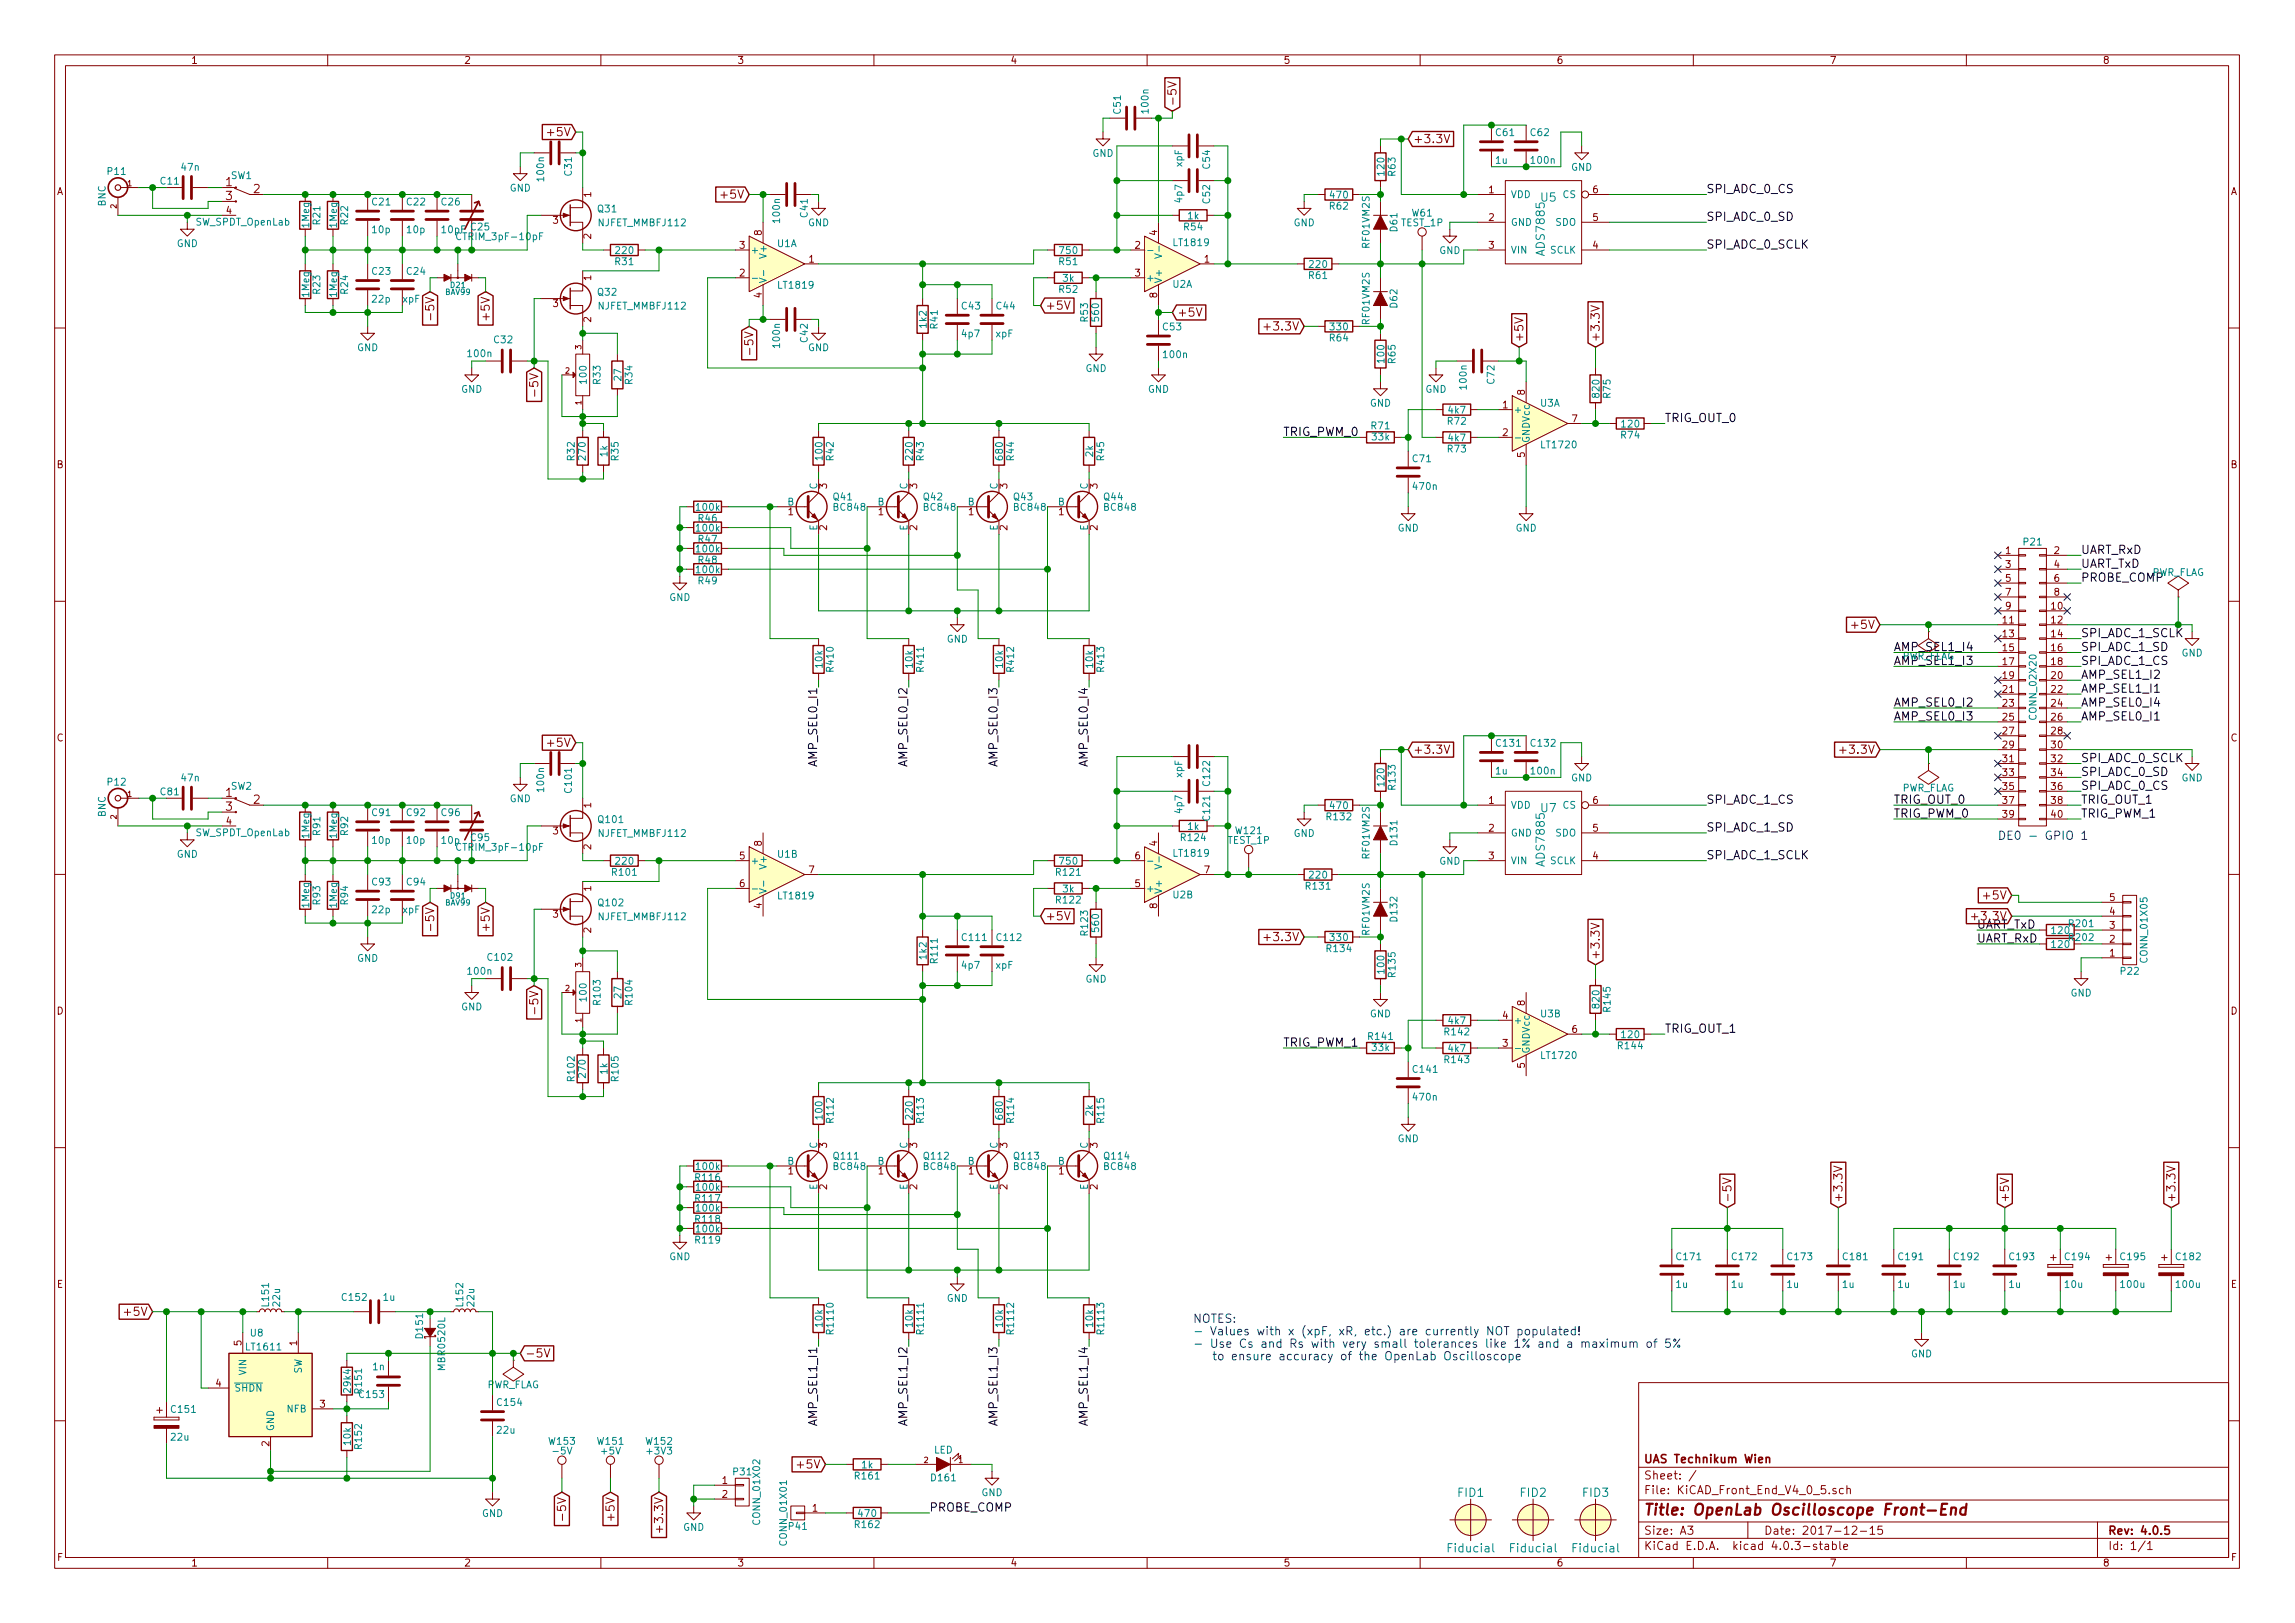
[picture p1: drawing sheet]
<svg xmlns="http://www.w3.org/2000/svg" width="420mm" height="297mm" viewBox="0 0 420 297" stroke-linecap="round" stroke-linejoin="round" font-family="sans-serif">
<defs><g id="words">
<text font-size="2.8" fill="#840000" x="301" y="277.3">Title: OpenLab Oscilloscope Front-End</text>
<g font-size="2.1" fill="#840000">
<text x="215.4" y="19.4" transform="rotate(-90 215.4 19.4)">-5V</text>
<text x="100.7" y="24.9">+5V</text>
<text x="258.7" y="26.2">+3.3V</text>
<text x="41.3" y="34.1">1</text>
<text x="46.4" y="35.3">2</text>
<text x="41.3" y="36.6">3</text>
<text x="132.4" y="36.4">+5V</text>
<text x="79.5" y="57.6" transform="rotate(-90 79.5 57.6)">-5V</text>
<text x="89.7" y="58.1" transform="rotate(-90 89.7 58.1)">+5V</text>
<text x="191.4" y="56.7">+5V</text>
<text x="215.5" y="57.9">+5V</text>
<text x="137.9" y="63.9" transform="rotate(-90 137.9 63.9)">-5V</text>
<text x="232.2" y="60.5">+3.3V</text>
<text x="278.9" y="62.6" transform="rotate(-90 278.9 62.6)">+5V</text>
<text x="292.9" y="62.6" transform="rotate(-90 292.9 62.6)">+3.3V</text>
<text x="98.6" y="71.6" transform="rotate(-90 98.6 71.6)">-5V</text>
<text x="339.4" y="115.1">+5V</text>
<text x="100.7" y="136.7">+5V</text>
<text x="258.7" y="138">+3.3V</text>
<text x="337.6" y="138">+3.3V</text>
<text x="41.3" y="145.8">1</text>
<text x="41.3" y="148.4">3</text>
<text x="46.4" y="147.1">2</text>
<text x="363.6" y="164.6">+5V</text>
<text x="79.5" y="169.4" transform="rotate(-90 79.5 169.4)">-5V</text>
<text x="89.7" y="169.9" transform="rotate(-90 89.7 169.9)">+5V</text>
<text x="191.4" y="168.4">+5V</text>
<text x="232.2" y="172.2">+3.3V</text>
<text x="361.8" y="168.4">+3.3V</text>
<text x="292.9" y="175.7" transform="rotate(-90 292.9 175.7)">+3.3V</text>
<text x="98.6" y="184.6" transform="rotate(-90 98.6 184.6)">-5V</text>
<text x="317" y="220.1" transform="rotate(-90 317 220.1)">-5V</text>
<text x="337.3" y="220.1" transform="rotate(-90 337.3 220.1)">+3.3V</text>
<text x="367.8" y="220.1" transform="rotate(-90 367.8 220.1)">+5V</text>
<text x="398.3" y="220.1" transform="rotate(-90 398.3 220.1)">+3.3V</text>
<text x="23.2" y="240.8">+5V</text>
<text x="96.2" y="248.4">-5V</text>
<text x="146.4" y="268.8">+5V</text>
<text x="301" y="267.8">UAS Technikum Wien</text>
<text x="301" y="273.5">File: KiCAD_Front_End_V4_0_5.sch</text>
<text x="301" y="270.8">Sheet: /</text>
<text x="103.6" y="277.3" transform="rotate(-90 103.6 277.3)">-5V</text>
<text x="112.5" y="277.8" transform="rotate(-90 112.5 277.8)">+5V</text>
<text x="121.4" y="279.6" transform="rotate(-90 121.4 279.6)">+3.3V</text>
<text x="301" y="280.9">Size: A3</text>
<text x="323" y="280.9">Date: 2017-12-15</text>
<text x="386" y="280.9">Rev: 4.0.5</text>
<text x="301" y="283.7">KiCad E.D.A. kicad 4.0.3-stable</text>
<text x="386" y="283.7">Id: 1/1</text>
</g>
<g font-size="2.1">
<text x="312.4" y="35.3">SPI_ADC_0_CS</text>
<text x="312.4" y="40.4">SPI_ADC_0_SD</text>
<text x="312.4" y="45.5">SPI_ADC_0_SCLK</text>
<text x="304.8" y="77.3">TRIG_OUT_0</text>
<text x="234.9" y="79.8">TRIG_PWM_0</text>
<text x="381" y="101.4">UART_RxD</text>
<text x="381" y="103.9">UART_TxD</text>
<text x="381" y="106.5">PROBE_COMP</text>
<text x="346.7" y="119.2">AMP_SEL1_I4</text>
<text x="381" y="116.6">SPI_ADC_1_SCLK</text>
<text x="381" y="119.2">SPI_ADC_1_SD</text>
<text x="346.7" y="121.7">AMP_SEL1_I3</text>
<text x="381" y="121.7">SPI_ADC_1_CS</text>
<text x="381" y="124.2">AMP_SEL1_I2</text>
<text x="346.7" y="129.3">AMP_SEL0_I2</text>
<text x="346.7" y="131.9">AMP_SEL0_I3</text>
<text x="381" y="126.8">AMP_SEL1_I1</text>
<text x="381" y="129.3">AMP_SEL0_I4</text>
<text x="381" y="131.9">AMP_SEL0_I1</text>
<text x="149.6" y="139.9" transform="rotate(-90 149.6 139.9)">AMP_SEL0_I1</text>
<text x="166.1" y="139.9" transform="rotate(-90 166.1 139.9)">AMP_SEL0_I2</text>
<text x="182.6" y="139.9" transform="rotate(-90 182.6 139.9)">AMP_SEL0_I3</text>
<text x="199.1" y="139.9" transform="rotate(-90 199.1 139.9)">AMP_SEL0_I4</text>
<text x="381" y="139.5">SPI_ADC_0_SCLK</text>
<text x="381" y="142">SPI_ADC_0_SD</text>
<text x="312.4" y="147.1">SPI_ADC_1_CS</text>
<text x="346.7" y="147.1">TRIG_OUT_0</text>
<text x="346.7" y="149.6">TRIG_PWM_0</text>
<text x="381" y="147.1">TRIG_OUT_1</text>
<text x="381" y="149.6">TRIG_PWM_1</text>
<text x="381" y="144.6">SPI_ADC_0_CS</text>
<text x="312.4" y="152.2">SPI_ADC_1_SD</text>
<text x="312.4" y="157.3">SPI_ADC_1_SCLK</text>
<text x="361.9" y="172.5">UART_RxD</text>
<text x="361.9" y="170">UART_TxD</text>
<text x="234.9" y="191.6">TRIG_PWM_1</text>
<text x="304.8" y="189">TRIG_OUT_1</text>
<text x="149.6" y="260.6" transform="rotate(-90 149.6 260.6)">AMP_SEL1_I1</text>
<text x="166.1" y="260.6" transform="rotate(-90 166.1 260.6)">AMP_SEL1_I2</text>
<text x="182.6" y="260.6" transform="rotate(-90 182.6 260.6)">AMP_SEL1_I3</text>
<text x="199.1" y="260.6" transform="rotate(-90 199.1 260.6)">AMP_SEL1_I4</text>
<text x="170.2" y="276.6">PROBE_COMP</text>
</g>
<g font-size="2.1" fill="#008484">
<text x="282.1" y="36.9">U5</text>
<text x="282.8" y="46.5" transform="rotate(-90 282.8 46.5)">ADS7885</text>
<text x="282.1" y="148.7">U7</text>
<text x="282.8" y="158.3" transform="rotate(-90 282.8 158.3)">ADS7885</text>
<text x="267" y="274">FID1</text>
<text x="278.4" y="274">FID2</text>
<text x="289.8" y="274">FID3</text>
<text x="265.2" y="284.1">Fiducial</text>
<text x="276.7" y="284.1">Fiducial</text>
<text x="288.1" y="284.1">Fiducial</text>
</g>
<g font-size="2.1" fill="#0000c2">
<text x="365.8" y="153.7">DE0 - GPIO 1</text>
<text x="218.4" y="242.1">NOTES:</text>
<text x="218.4" y="244.4">- Values with x (xpF, xR, etc.) are currently NOT populated!</text>
<text x="218.4" y="246.7">- Use Cs and Rs with very small tolerances like 1% and a maximum of 5%</text>
<text x="220.2" y="249">to ensure accuracy of the OpenLab Oscilloscope</text>
</g>
<g font-size="1.8" fill="#840000">
<text x="35" y="11.7">1</text>
<text x="85" y="11.7">2</text>
<text x="135" y="11.7">3</text>
<text x="185" y="11.7">4</text>
<text x="235" y="11.7">5</text>
<text x="285" y="11.7">6</text>
<text x="335" y="11.7">7</text>
<text x="385" y="11.7">8</text>
<text x="10.4" y="35.7">A</text>
<text x="272.6" y="35.3">1</text>
<text x="291.6" y="35.3">6</text>
<text x="408.4" y="35.7">A</text>
<text x="41.4" y="39.2">4</text>
<text x="101.2" y="40.9">3</text>
<text x="108.2" y="36.1" transform="rotate(-90 108.2 36.1)">1</text>
<text x="272.6" y="40.4">2</text>
<text x="291.6" y="40.4">5</text>
<text x="108.2" y="43.7" transform="rotate(-90 108.2 43.7)">2</text>
<text x="135.4" y="45.5">3</text>
<text x="139.4" y="43.1" transform="rotate(-90 139.4 43.1)">8</text>
<text x="207.8" y="45.5">2</text>
<text x="211.8" y="43.1" transform="rotate(-90 211.8 43.1)">4</text>
<text x="272.6" y="45.5">3</text>
<text x="291.6" y="45.5">4</text>
<text x="108.2" y="51.3" transform="rotate(-90 108.2 51.3)">1</text>
<text x="135.4" y="50.6">2</text>
<text x="148.1" y="48">1</text>
<text x="207.8" y="50.6">3</text>
<text x="220.5" y="48">1</text>
<text x="101.2" y="56.2">3</text>
<text x="108.2" y="58.9" transform="rotate(-90 108.2 58.9)">2</text>
<text x="139.4" y="54.5" transform="rotate(-90 139.4 54.5)">4</text>
<text x="211.8" y="54.5" transform="rotate(-90 211.8 54.5)">8</text>
<text x="275.1" y="74.7">1</text>
<text x="279.1" y="72.3" transform="rotate(-90 279.1 72.3)">8</text>
<text x="287.8" y="77.3">7</text>
<text x="275.1" y="79.8">2</text>
<text x="279.1" y="83.7" transform="rotate(-90 279.1 83.7)">5</text>
<text x="10.4" y="85.7">B</text>
<text x="151.4" y="89.4" transform="rotate(-90 151.4 89.4)">3</text>
<text x="167.9" y="89.4" transform="rotate(-90 167.9 89.4)">3</text>
<text x="184.4" y="89.4" transform="rotate(-90 184.4 89.4)">3</text>
<text x="200.9" y="89.4" transform="rotate(-90 200.9 89.4)">3</text>
<text x="408.4" y="85.7">B</text>
<text x="144.3" y="94.3">1</text>
<text x="160.8" y="94.3">1</text>
<text x="177.3" y="94.3">1</text>
<text x="193.8" y="94.3">1</text>
<text x="151.4" y="97" transform="rotate(-90 151.4 97)">2</text>
<text x="167.9" y="97" transform="rotate(-90 167.9 97)">2</text>
<text x="184.4" y="97" transform="rotate(-90 184.4 97)">2</text>
<text x="200.9" y="97" transform="rotate(-90 200.9 97)">2</text>
<text x="367.2" y="101.4">1</text>
<text x="376.1" y="101.4">2</text>
<text x="367.2" y="103.9">3</text>
<text x="367.2" y="106.5">5</text>
<text x="376.1" y="103.9">4</text>
<text x="376.1" y="106.5">6</text>
<text x="367.2" y="109">7</text>
<text x="367.2" y="111.5">9</text>
<text x="375.6" y="111.5">10</text>
<text x="376.1" y="109">8</text>
<text x="366.7" y="114.1">11</text>
<text x="366.7" y="116.6">13</text>
<text x="366.7" y="119.2">15</text>
<text x="375.6" y="114.1">12</text>
<text x="375.6" y="116.6">14</text>
<text x="375.6" y="119.2">16</text>
<text x="366.7" y="121.7">17</text>
<text x="366.7" y="124.2">19</text>
<text x="375.6" y="124.2">20</text>
<text x="375.6" y="121.7">18</text>
<text x="366.7" y="126.8">21</text>
<text x="366.7" y="129.3">23</text>
<text x="366.7" y="131.9">25</text>
<text x="375.6" y="126.8">22</text>
<text x="375.6" y="129.3">24</text>
<text x="375.6" y="131.9">26</text>
<text x="10.4" y="135.7">C</text>
<text x="366.7" y="134.4">27</text>
<text x="366.7" y="136.9">29</text>
<text x="375.6" y="136.9">30</text>
<text x="375.6" y="134.4">28</text>
<text x="408.4" y="135.7">C</text>
<text x="366.7" y="139.5">31</text>
<text x="366.7" y="142">33</text>
<text x="375.6" y="139.5">32</text>
<text x="375.6" y="142">34</text>
<text x="108.2" y="147.8" transform="rotate(-90 108.2 147.8)">1</text>
<text x="272.6" y="147.1">1</text>
<text x="291.6" y="147.1">6</text>
<text x="366.7" y="144.6">35</text>
<text x="366.7" y="147.1">37</text>
<text x="366.7" y="149.6">39</text>
<text x="375.6" y="149.6">40</text>
<text x="375.6" y="144.6">36</text>
<text x="375.6" y="147.1">38</text>
<text x="41.4" y="150.9">4</text>
<text x="101.2" y="152.7">3</text>
<text x="108.2" y="155.5" transform="rotate(-90 108.2 155.5)">2</text>
<text x="139.4" y="154.8" transform="rotate(-90 139.4 154.8)">8</text>
<text x="211.8" y="154.8" transform="rotate(-90 211.8 154.8)">4</text>
<text x="272.6" y="152.2">2</text>
<text x="291.6" y="152.2">5</text>
<text x="135.4" y="157.3">5</text>
<text x="148.1" y="159.8">7</text>
<text x="207.8" y="157.3">6</text>
<text x="220.5" y="159.8">7</text>
<text x="272.6" y="157.3">3</text>
<text x="291.6" y="157.3">4</text>
<text x="101.2" y="167.9">3</text>
<text x="108.2" y="163.1" transform="rotate(-90 108.2 163.1)">1</text>
<text x="135.4" y="162.3">6</text>
<text x="139.4" y="166.3" transform="rotate(-90 139.4 166.3)">4</text>
<text x="207.8" y="162.3">5</text>
<text x="211.8" y="166.3" transform="rotate(-90 211.8 166.3)">8</text>
<text x="386.2" y="167.4">4</text>
<text x="386.2" y="164.9">5</text>
<text x="108.2" y="170.7" transform="rotate(-90 108.2 170.7)">2</text>
<text x="386.2" y="172.5">2</text>
<text x="386.2" y="170">3</text>
<text x="386.2" y="175">1</text>
<text x="10.4" y="185.7">D</text>
<text x="279.1" y="184" transform="rotate(-90 279.1 184)">8</text>
<text x="408.4" y="185.7">D</text>
<text x="275.1" y="191.6">3</text>
<text x="275.1" y="186.5">4</text>
<text x="287.8" y="189">6</text>
<text x="279.1" y="195.5" transform="rotate(-90 279.1 195.5)">5</text>
<text x="144.3" y="214.9">1</text>
<text x="151.4" y="210.1" transform="rotate(-90 151.4 210.1)">3</text>
<text x="160.8" y="214.9">1</text>
<text x="167.9" y="210.1" transform="rotate(-90 167.9 210.1)">3</text>
<text x="177.3" y="214.9">1</text>
<text x="184.4" y="210.1" transform="rotate(-90 184.4 210.1)">3</text>
<text x="193.8" y="214.9">1</text>
<text x="200.9" y="210.1" transform="rotate(-90 200.9 210.1)">3</text>
<text x="151.4" y="217.7" transform="rotate(-90 151.4 217.7)">2</text>
<text x="167.9" y="217.7" transform="rotate(-90 167.9 217.7)">2</text>
<text x="184.4" y="217.7" transform="rotate(-90 184.4 217.7)">2</text>
<text x="200.9" y="217.7" transform="rotate(-90 200.9 217.7)">2</text>
<text x="10.4" y="235.7">E</text>
<text x="408.4" y="235.7">E</text>
<text x="44.2" y="246.3" transform="rotate(-90 44.2 246.3)">5</text>
<text x="54.4" y="246.3" transform="rotate(-90 54.4 246.3)">1</text>
<text x="39.5" y="253.8">4</text>
<text x="58.6" y="257.6">3</text>
<text x="49.3" y="264.7" transform="rotate(-90 49.3 264.7)">2</text>
<text x="132.2" y="271.6">1</text>
<text x="132.2" y="274.1">2</text>
<text x="148.7" y="276.6">1</text>
<text x="10.5" y="285.7">F</text>
<text x="35" y="286.7">1</text>
<text x="85" y="286.7">2</text>
<text x="135" y="286.7">3</text>
<text x="185" y="286.7">4</text>
<text x="235" y="286.7">5</text>
<text x="285" y="286.7">6</text>
<text x="335" y="286.7">7</text>
<text x="385" y="286.7">8</text>
<text x="408.5" y="285.7">F</text>
</g>
<g font-size="1.8" fill="#008484">
<text x="205.2" y="20.8" transform="rotate(-90 205.2 20.8)">C51</text>
<text x="210.3" y="20.6" transform="rotate(-90 210.3 20.6)">100n</text>
<text x="200" y="28.7">GND</text>
<text x="273.8" y="30">1u</text>
<text x="273.9" y="24.9">C61</text>
<text x="280.3" y="24.9">C62</text>
<text x="280.4" y="30">100n</text>
<text x="19.8" y="32">P11</text>
<text x="29.4" y="33.8">C11</text>
<text x="33.3" y="31.2">47n</text>
<text x="42.3" y="32.8">SW1</text>
<text x="93.3" y="35">GND</text>
<text x="99.6" y="33" transform="rotate(-90 99.6 33)">100n</text>
<text x="104.7" y="32.1" transform="rotate(-90 104.7 32.1)">C31</text>
<text x="216.4" y="30.5" transform="rotate(-90 216.4 30.5)">xpF</text>
<text x="221.5" y="30.8" transform="rotate(-90 221.5 30.8)">C54</text>
<text x="253.4" y="32" transform="rotate(-90 253.4 32)">120</text>
<text x="255.5" y="32.1" transform="rotate(-90 255.5 32.1)">R63</text>
<text x="287.6" y="31.2">GND</text>
<text x="19.3" y="37.8" transform="rotate(-90 19.3 37.8)">BNC</text>
<text x="35.9" y="41.3">SW_SPDT_OpenLab</text>
<text x="56.6" y="41.6" transform="rotate(-90 56.6 41.6)">1Meg</text>
<text x="58.6" y="41" transform="rotate(-90 58.6 41)">R21</text>
<text x="61.7" y="41.6" transform="rotate(-90 61.7 41.6)">1Meg</text>
<text x="63.7" y="41" transform="rotate(-90 63.7 41)">R22</text>
<text x="68.2" y="37.6">C21</text>
<text x="74.5" y="37.6">C22</text>
<text x="80.9" y="37.6">C26</text>
<text x="109.5" y="38.8">Q31</text>
<text x="109.7" y="41.4">NJFET_MMBFJ112</text>
<text x="142.8" y="40.6" transform="rotate(-90 142.8 40.6)">100n</text>
<text x="147.9" y="39.7" transform="rotate(-90 147.9 39.7)">C41</text>
<text x="147.9" y="41.4">GND</text>
<text x="216.4" y="37" transform="rotate(-90 216.4 37)">4p7</text>
<text x="217.5" y="40.1">1k</text>
<text x="221.5" y="37.2" transform="rotate(-90 221.5 37.2)">C52</text>
<text x="236.8" y="41.4">GND</text>
<text x="243.5" y="38.3">R62</text>
<text x="243.6" y="36.3">470</text>
<text x="256.5" y="41.4">TEST_1P</text>
<text x="258.5" y="39.6">W61</text>
<text x="276.6" y="36.2">VDD</text>
<text x="276.6" y="41.3">GND</text>
<text x="284.7" y="41.3">SDO</text>
<text x="286.1" y="36.2">CS</text>
<text x="32.3" y="45.2">GND</text>
<text x="68.2" y="42.7">10p</text>
<text x="74.5" y="42.7">10p</text>
<text x="80.9" y="42.7">10pF</text>
<text x="84.2" y="43.9">CTRIM_3pF-10pF</text>
<text x="86.3" y="42.1">C25</text>
<text x="112.8" y="46.5">220</text>
<text x="137.4" y="46.4">+</text>
<text x="140.3" y="47" transform="rotate(-90 140.3 47)">V+</text>
<text x="142.3" y="45.2">U1A</text>
<text x="194.1" y="46.5">750</text>
<text x="215" y="45">LT1819</text>
<text x="216.8" y="42.1">R54</text>
<text x="250.7" y="45.2" transform="rotate(-90 250.7 45.2)">RF01VM2S</text>
<text x="255.8" y="42.3" transform="rotate(-90 255.8 42.3)">D61</text>
<text x="263.5" y="46.5">GND</text>
<text x="276.6" y="46.4">VIN</text>
<text x="283.7" y="46.4">SCLK</text>
<text x="58.6" y="53.7" transform="rotate(-90 58.6 53.7)">R23</text>
<text x="63.7" y="53.7" transform="rotate(-90 63.7 53.7)">R24</text>
<text x="68.2" y="50.3">C23</text>
<text x="74.5" y="50.3">C24</text>
<text x="112.7" y="48.5">R31</text>
<text x="142.6" y="52.8">LT1819</text>
<text x="194" y="48.5">R51</text>
<text x="194" y="53.6">R52</text>
<text x="194.6" y="51.5">3k</text>
<text x="209.8" y="51.5">+</text>
<text x="212.7" y="51.9" transform="rotate(-90 212.7 51.9)">V+</text>
<text x="214.7" y="52.6">U2A</text>
<text x="239.7" y="51">R61</text>
<text x="239.8" y="49">220</text>
<text x="56.6" y="54.3" transform="rotate(-90 56.6 54.3)">1Meg</text>
<text x="61.7" y="54.3" transform="rotate(-90 61.7 54.3)">1Meg</text>
<text x="68.2" y="55.4">22p</text>
<text x="73.7" y="55.4">xpF</text>
<text x="109.5" y="54.1">Q32</text>
<text x="109.7" y="56.6">NJFET_MMBFJ112</text>
<text x="169.6" y="59.9" transform="rotate(-90 169.6 59.9)">1k2</text>
<text x="176.1" y="56.6">C43</text>
<text x="182.5" y="56.6">C44</text>
<text x="199.2" y="58.8" transform="rotate(-90 199.2 58.8)">R53</text>
<text x="201.2" y="58.7" transform="rotate(-90 201.2 58.7)">560</text>
<text x="250.7" y="59.2" transform="rotate(-90 250.7 59.2)">RF01VM2S</text>
<text x="255.8" y="56.3" transform="rotate(-90 255.8 56.3)">D62</text>
<text x="65.4" y="64.2">GND</text>
<text x="85.8" y="65.3">100n</text>
<text x="90.5" y="62.8">C32</text>
<text x="142.8" y="63.5" transform="rotate(-90 142.8 63.5)">100n</text>
<text x="147.9" y="62.6" transform="rotate(-90 147.9 62.6)">C42</text>
<text x="147.9" y="64.2">GND</text>
<text x="171.7" y="60.1" transform="rotate(-90 171.7 60.1)">R41</text>
<text x="176.1" y="61.7">4p7</text>
<text x="182.3" y="61.7">xpF</text>
<text x="213" y="60.4">C53</text>
<text x="213.1" y="65.5">100n</text>
<text x="243.5" y="62.5">R64</text>
<text x="243.6" y="60.4">330</text>
<text x="84.4" y="71.9">GND</text>
<text x="107.4" y="70.1" transform="rotate(-90 107.4 70.1)">100</text>
<text x="109.9" y="70.2" transform="rotate(-90 109.9 70.2)">R33</text>
<text x="113.7" y="69.6" transform="rotate(-90 113.7 69.6)">27</text>
<text x="115.8" y="70.2" transform="rotate(-90 115.8 70.2)">R34</text>
<text x="198.7" y="68.1">GND</text>
<text x="210.1" y="71.9">GND</text>
<text x="253.4" y="66.3" transform="rotate(-90 253.4 66.3)">100</text>
<text x="255.5" y="66.4" transform="rotate(-90 255.5 66.4)">R65</text>
<text x="260.9" y="71.9">GND</text>
<text x="268.5" y="71.1" transform="rotate(-90 268.5 71.1)">100n</text>
<text x="273.6" y="70.2" transform="rotate(-90 273.6 70.2)">C72</text>
<text x="250.8" y="74.4">GND</text>
<text x="265.1" y="77.7">R72</text>
<text x="265.2" y="75.7">4k7</text>
<text x="277.1" y="75.6">+</text>
<text x="282" y="74.4">U3A</text>
<text x="292.8" y="72.6" transform="rotate(-90 292.8 72.6)">820</text>
<text x="294.8" y="72.8" transform="rotate(-90 294.8 72.8)">R75</text>
<text x="111.2" y="83.6" transform="rotate(-90 111.2 83.6)">1k</text>
<text x="200.1" y="83.6" transform="rotate(-90 200.1 83.6)">2k</text>
<text x="251.1" y="78.5">R71</text>
<text x="251.3" y="80.6">33k</text>
<text x="265.1" y="82.8">R73</text>
<text x="265.2" y="80.8">4k7</text>
<text x="280" y="81.1" transform="rotate(-90 280 81.1)">GNDVcc</text>
<text x="282.3" y="82">LT1720</text>
<text x="296.8" y="80.2">R74</text>
<text x="297" y="78.2">120</text>
<text x="105.2" y="84.2" transform="rotate(-90 105.2 84.2)">R32</text>
<text x="107.2" y="84.1" transform="rotate(-90 107.2 84.1)">270</text>
<text x="113.2" y="84.2" transform="rotate(-90 113.2 84.2)">R35</text>
<text x="149.6" y="89.6" transform="rotate(-90 149.6 89.6)">C</text>
<text x="150.6" y="84.1" transform="rotate(-90 150.6 84.1)">100</text>
<text x="152.6" y="84.2" transform="rotate(-90 152.6 84.2)">R42</text>
<text x="166.1" y="89.6" transform="rotate(-90 166.1 89.6)">C</text>
<text x="167.1" y="84.1" transform="rotate(-90 167.1 84.1)">220</text>
<text x="169.1" y="84.2" transform="rotate(-90 169.1 84.2)">R43</text>
<text x="182.6" y="89.6" transform="rotate(-90 182.6 89.6)">C</text>
<text x="183.6" y="84.1" transform="rotate(-90 183.6 84.1)">680</text>
<text x="185.6" y="84.2" transform="rotate(-90 185.6 84.2)">R44</text>
<text x="199.1" y="89.6" transform="rotate(-90 199.1 89.6)">C</text>
<text x="202.1" y="84.2" transform="rotate(-90 202.1 84.2)">R45</text>
<text x="258.7" y="84.6">C71</text>
<text x="258.8" y="89.6">470n</text>
<text x="127.6" y="93.5">100k</text>
<text x="127.9" y="95.5">R46</text>
<text x="144.1" y="92.5">B</text>
<text x="152.6" y="91.6">Q41</text>
<text x="152.8" y="93.5">BC848</text>
<text x="160.7" y="92.5">B</text>
<text x="169.1" y="91.6">Q42</text>
<text x="169.3" y="93.5">BC848</text>
<text x="177.2" y="92.5">B</text>
<text x="185.6" y="91.6">Q43</text>
<text x="185.8" y="93.5">BC848</text>
<text x="193.7" y="92.5">B</text>
<text x="202.1" y="91.6">Q44</text>
<text x="202.3" y="93.5">BC848</text>
<text x="127.6" y="97.3">100k</text>
<text x="127.6" y="101.1">100k</text>
<text x="127.9" y="99.3">R47</text>
<text x="149.6" y="97.1" transform="rotate(-90 149.6 97.1)">E</text>
<text x="166.1" y="97.1" transform="rotate(-90 166.1 97.1)">E</text>
<text x="182.6" y="97.1" transform="rotate(-90 182.6 97.1)">E</text>
<text x="199.1" y="97.1" transform="rotate(-90 199.1 97.1)">E</text>
<text x="255.9" y="97.3">GND</text>
<text x="277.4" y="97.3">GND</text>
<text x="370.5" y="99.8">P21</text>
<text x="127.6" y="104.9">100k</text>
<text x="127.9" y="103.1">R48</text>
<text x="127.9" y="106.9">R49</text>
<text x="393.8" y="105.4">PWR_FLAG</text>
<text x="122.5" y="110">GND</text>
<text x="173.3" y="117.6">GND</text>
<text x="150.6" y="122.2" transform="rotate(-90 150.6 122.2)">10k</text>
<text x="152.6" y="122.8" transform="rotate(-90 152.6 122.8)">R410</text>
<text x="167.1" y="122.2" transform="rotate(-90 167.1 122.2)">10k</text>
<text x="169.1" y="122.8" transform="rotate(-90 169.1 122.8)">R411</text>
<text x="183.6" y="122.2" transform="rotate(-90 183.6 122.2)">10k</text>
<text x="185.6" y="122.8" transform="rotate(-90 185.6 122.8)">R412</text>
<text x="200.1" y="122.2" transform="rotate(-90 200.1 122.2)">10k</text>
<text x="202.1" y="122.8" transform="rotate(-90 202.1 122.8)">R413</text>
<text x="348.1" y="120.7">PWR_FLAG</text>
<text x="399.4" y="120.1">GND</text>
<text x="372.8" y="131.4" transform="rotate(-90 372.8 131.4)">CONN_02X20</text>
<text x="274" y="136.6">C131</text>
<text x="280.4" y="136.6">C132</text>
<text x="19.8" y="143.7">P12</text>
<text x="33.3" y="143">47n</text>
<text x="216.4" y="142.3" transform="rotate(-90 216.4 142.3)">xpF</text>
<text x="221.5" y="143.7" transform="rotate(-90 221.5 143.7)">C122</text>
<text x="253.4" y="143.7" transform="rotate(-90 253.4 143.7)">120</text>
<text x="273.8" y="141.7">1u</text>
<text x="280.4" y="141.7">100n</text>
<text x="287.6" y="143">GND</text>
<text x="399.4" y="143">GND</text>
<text x="19.3" y="149.5" transform="rotate(-90 19.3 149.5)">BNC</text>
<text x="29.4" y="145.5">C81</text>
<text x="42.3" y="144.5">SW2</text>
<text x="68.2" y="149.3">C91</text>
<text x="74.5" y="149.3">C92</text>
<text x="80.9" y="149.3">C96</text>
<text x="93.3" y="146.8">GND</text>
<text x="99.6" y="144.8" transform="rotate(-90 99.6 144.8)">100n</text>
<text x="104.7" y="144.9" transform="rotate(-90 104.7 144.9)">C101</text>
<text x="216.4" y="148.8" transform="rotate(-90 216.4 148.8)">4p7</text>
<text x="243.6" y="148.1">470</text>
<text x="255.5" y="144.4" transform="rotate(-90 255.5 144.4)">R133</text>
<text x="276.6" y="148">VDD</text>
<text x="286.1" y="148">CS</text>
<text x="348.1" y="144.8">PWR_FLAG</text>
<text x="35.9" y="153">SW_SPDT_OpenLab</text>
<text x="56.6" y="153.4" transform="rotate(-90 56.6 153.4)">1Meg</text>
<text x="58.6" y="152.8" transform="rotate(-90 58.6 152.8)">R91</text>
<text x="61.7" y="153.4" transform="rotate(-90 61.7 153.4)">1Meg</text>
<text x="63.7" y="152.8" transform="rotate(-90 63.7 152.8)">R92</text>
<text x="68.2" y="154.4">10p</text>
<text x="74.5" y="154.4">10p</text>
<text x="80.9" y="154.4">10p</text>
<text x="84.2" y="155.7">CTRIM_3pF-10pF</text>
<text x="86.3" y="153.9">C95</text>
<text x="109.7" y="150.6">Q101</text>
<text x="109.7" y="153.1">NJFET_MMBFJ112</text>
<text x="216.3" y="153.9">R124</text>
<text x="217.5" y="151.9">1k</text>
<text x="221.5" y="150" transform="rotate(-90 221.5 150)">C121</text>
<text x="224.8" y="154.4">TEST_1P</text>
<text x="226.3" y="152.6">W121</text>
<text x="236.8" y="153.1">GND</text>
<text x="243" y="150.1">R132</text>
<text x="255.8" y="154.5" transform="rotate(-90 255.8 154.5)">D131</text>
<text x="276.6" y="153.1">GND</text>
<text x="284.7" y="153.1">SDO</text>
<text x="32.3" y="157">GND</text>
<text x="112.2" y="160.3">R101</text>
<text x="112.8" y="158.2">220</text>
<text x="137.4" y="158.2">+</text>
<text x="140.3" y="158.7" transform="rotate(-90 140.3 158.7)">V+</text>
<text x="142.4" y="157">U1B</text>
<text x="193.5" y="160.3">R121</text>
<text x="194.1" y="158.2">750</text>
<text x="215" y="156.8">LT1819</text>
<text x="239.8" y="160.8">220</text>
<text x="250.7" y="157" transform="rotate(-90 250.7 157)">RF01VM2S</text>
<text x="263.5" y="158.2">GND</text>
<text x="276.6" y="158.2">VIN</text>
<text x="283.7" y="158.2">SCLK</text>
<text x="56.6" y="166.1" transform="rotate(-90 56.6 166.1)">1Meg</text>
<text x="58.6" y="165.5" transform="rotate(-90 58.6 165.5)">R93</text>
<text x="61.7" y="166.1" transform="rotate(-90 61.7 166.1)">1Meg</text>
<text x="63.7" y="165.5" transform="rotate(-90 63.7 165.5)">R94</text>
<text x="68.2" y="162">C93</text>
<text x="68.2" y="167.1">22p</text>
<text x="73.7" y="167.1">xpF</text>
<text x="74.5" y="162">C94</text>
<text x="109.7" y="165.8">Q102</text>
<text x="142.6" y="164.6">LT1819</text>
<text x="193.5" y="165.3">R122</text>
<text x="194.6" y="163.3">3k</text>
<text x="209.8" y="163.2">+</text>
<text x="212.7" y="163.6" transform="rotate(-90 212.7 163.6)">V+</text>
<text x="214.8" y="164.4">U2B</text>
<text x="239.2" y="162.8">R131</text>
<text x="109.7" y="168.4">NJFET_MMBFJ112</text>
<text x="176.3" y="172.2">C111</text>
<text x="182.6" y="172.2">C112</text>
<text x="199.2" y="171.1" transform="rotate(-90 199.2 171.1)">R123</text>
<text x="201.2" y="170.4" transform="rotate(-90 201.2 170.4)">560</text>
<text x="243.6" y="172.2">330</text>
<text x="250.7" y="171" transform="rotate(-90 250.7 171)">RF01VM2S</text>
<text x="255.8" y="168.5" transform="rotate(-90 255.8 168.5)">D132</text>
<text x="375.7" y="170.9">120</text>
<text x="375.7" y="173.5">120</text>
<text x="378.9" y="169.7">R201</text>
<text x="378.9" y="172.2">R202</text>
<text x="65.4" y="176">GND</text>
<text x="85.8" y="178.4">100n</text>
<text x="89.4" y="175.8">C102</text>
<text x="169.6" y="175.5" transform="rotate(-90 169.6 175.5)">1k2</text>
<text x="171.7" y="176.1" transform="rotate(-90 171.7 176.1)">R111</text>
<text x="176.1" y="177.3">4p7</text>
<text x="182.3" y="177.3">xpF</text>
<text x="198.7" y="179.8">GND</text>
<text x="243" y="174.2">R134</text>
<text x="253.4" y="178" transform="rotate(-90 253.4 178)">100</text>
<text x="255.5" y="178.7" transform="rotate(-90 255.5 178.7)">R135</text>
<text x="388.3" y="178.4">P22</text>
<text x="393.1" y="175.9" transform="rotate(-90 393.1 175.9)">CONN_01X05</text>
<text x="84.4" y="184.9">GND</text>
<text x="107.4" y="183.1" transform="rotate(-90 107.4 183.1)">100</text>
<text x="109.9" y="183.8" transform="rotate(-90 109.9 183.8)">R103</text>
<text x="113.7" y="182.6" transform="rotate(-90 113.7 182.6)">27</text>
<text x="115.8" y="183.8" transform="rotate(-90 115.8 183.8)">R104</text>
<text x="292.8" y="184.4" transform="rotate(-90 292.8 184.4)">820</text>
<text x="294.8" y="185" transform="rotate(-90 294.8 185)">R145</text>
<text x="379" y="182.4">GND</text>
<text x="250.6" y="190.3">R141</text>
<text x="250.8" y="186.2">GND</text>
<text x="264.6" y="189.5">R142</text>
<text x="265.2" y="187.4">4k7</text>
<text x="277.1" y="187.4">+</text>
<text x="282.1" y="186.2">U3B</text>
<text x="297" y="190">120</text>
<text x="105.2" y="197.7" transform="rotate(-90 105.2 197.7)">R102</text>
<text x="107.2" y="197.1" transform="rotate(-90 107.2 197.1)">270</text>
<text x="111.2" y="196.6" transform="rotate(-90 111.2 196.6)">1k</text>
<text x="113.2" y="197.7" transform="rotate(-90 113.2 197.7)">R105</text>
<text x="251.3" y="192.3">33k</text>
<text x="258.8" y="196.3">C141</text>
<text x="264.6" y="194.5">R143</text>
<text x="265.2" y="192.5">4k7</text>
<text x="280" y="192.8" transform="rotate(-90 280 192.8)">GNDVcc</text>
<text x="282.3" y="193.8">LT1720</text>
<text x="296.3" y="192">R144</text>
<text x="258.8" y="201.4">470n</text>
<text x="150.6" y="204.7" transform="rotate(-90 150.6 204.7)">100</text>
<text x="152.6" y="205.3" transform="rotate(-90 152.6 205.3)">R112</text>
<text x="167.1" y="204.7" transform="rotate(-90 167.1 204.7)">220</text>
<text x="169.1" y="205.3" transform="rotate(-90 169.1 205.3)">R113</text>
<text x="183.6" y="204.7" transform="rotate(-90 183.6 204.7)">680</text>
<text x="185.6" y="205.3" transform="rotate(-90 185.6 205.3)">R114</text>
<text x="200.1" y="204.2" transform="rotate(-90 200.1 204.2)">2k</text>
<text x="202.1" y="205.3" transform="rotate(-90 202.1 205.3)">R115</text>
<text x="255.9" y="209">GND</text>
<text x="127.6" y="214.1">100k</text>
<text x="144.1" y="213.1">B</text>
<text x="149.6" y="210.2" transform="rotate(-90 149.6 210.2)">C</text>
<text x="152.7" y="212.2">Q111</text>
<text x="152.8" y="214.1">BC848</text>
<text x="160.7" y="213.1">B</text>
<text x="166.1" y="210.2" transform="rotate(-90 166.1 210.2)">C</text>
<text x="169.2" y="212.2">Q112</text>
<text x="169.3" y="214.1">BC848</text>
<text x="177.2" y="213.1">B</text>
<text x="182.6" y="210.2" transform="rotate(-90 182.6 210.2)">C</text>
<text x="185.8" y="212.2">Q113</text>
<text x="185.8" y="214.1">BC848</text>
<text x="193.7" y="213.1">B</text>
<text x="199.1" y="210.2" transform="rotate(-90 199.1 210.2)">C</text>
<text x="202.3" y="212.2">Q114</text>
<text x="202.3" y="214.1">BC848</text>
<text x="127.4" y="216.1">R116</text>
<text x="127.4" y="219.9">R117</text>
<text x="127.6" y="217.9">100k</text>
<text x="127.6" y="221.7">100k</text>
<text x="149.6" y="217.8" transform="rotate(-90 149.6 217.8)">E</text>
<text x="166.1" y="217.8" transform="rotate(-90 166.1 217.8)">E</text>
<text x="182.6" y="217.8" transform="rotate(-90 182.6 217.8)">E</text>
<text x="199.1" y="217.8" transform="rotate(-90 199.1 217.8)">E</text>
<text x="127.4" y="223.8">R118</text>
<text x="127.4" y="227.6">R119</text>
<text x="127.6" y="225.5">100k</text>
<text x="122.5" y="230.6">GND</text>
<text x="307.1" y="230.6">C171</text>
<text x="317.2" y="230.6">C172</text>
<text x="327.4" y="230.6">C173</text>
<text x="337.5" y="230.6">C181</text>
<text x="347.7" y="230.6">C191</text>
<text x="357.9" y="230.6">C192</text>
<text x="368" y="230.6">C193</text>
<text x="378.2" y="230.6">C194</text>
<text x="388.3" y="230.6">C195</text>
<text x="398.5" y="230.6">C182</text>
<text x="49.2" y="239" transform="rotate(-90 49.2 239)">L151</text>
<text x="51.3" y="239" transform="rotate(-90 51.3 239)">22u</text>
<text x="62.7" y="238.1">C152</text>
<text x="70.2" y="238.1">1u</text>
<text x="84.8" y="239" transform="rotate(-90 84.8 239)">L152</text>
<text x="86.8" y="239" transform="rotate(-90 86.8 239)">22u</text>
<text x="173.3" y="238.2">GND</text>
<text x="306.9" y="235.7">1u</text>
<text x="317" y="235.7">1u</text>
<text x="327.2" y="235.7">1u</text>
<text x="337.3" y="235.7">1u</text>
<text x="347.5" y="235.7">1u</text>
<text x="357.7" y="235.7">1u</text>
<text x="367.8" y="235.7">1u</text>
<text x="378.1" y="235.7">10u</text>
<text x="388.4" y="235.7">100u</text>
<text x="398.5" y="235.7">100u</text>
<text x="45.9" y="244.6">U8</text>
<text x="77.4" y="244.8" transform="rotate(-90 77.4 244.8)">D151</text>
<text x="150.6" y="242.8" transform="rotate(-90 150.6 242.8)">10k</text>
<text x="152.6" y="243.9" transform="rotate(-90 152.6 243.9)">R1110</text>
<text x="167.1" y="242.8" transform="rotate(-90 167.1 242.8)">10k</text>
<text x="169.1" y="243.9" transform="rotate(-90 169.1 243.9)">R1111</text>
<text x="183.6" y="242.8" transform="rotate(-90 183.6 242.8)">10k</text>
<text x="185.6" y="243.9" transform="rotate(-90 185.6 243.9)">R1112</text>
<text x="200.1" y="242.8" transform="rotate(-90 200.1 242.8)">10k</text>
<text x="202.1" y="243.9" transform="rotate(-90 202.1 243.9)">R1113</text>
<text x="45.1" y="251.6" transform="rotate(-90 45.1 251.6)">VIN</text>
<text x="45.2" y="247.1">LT1611</text>
<text x="55.2" y="251.5" transform="rotate(-90 55.2 251.5)">SW</text>
<text x="68.3" y="250.8">1n</text>
<text x="81.5" y="250.6" transform="rotate(-90 81.5 250.6)">MBR0520L</text>
<text x="349.8" y="248.4">GND</text>
<text x="42.9" y="254.7">SHDN</text>
<text x="64.2" y="254.7" transform="rotate(-90 64.2 254.7)">29k4</text>
<text x="65.9" y="255.8">C153</text>
<text x="66.2" y="254.9" transform="rotate(-90 66.2 254.9)">R151</text>
<text x="89" y="254.1">PWR_FLAG</text>
<text x="91.2" y="257.3">C154</text>
<text x="31.4" y="263.6">22u</text>
<text x="31.5" y="258.6">C151</text>
<text x="50.2" y="261.9" transform="rotate(-90 50.2 261.9)">GND</text>
<text x="52.5" y="258.5">NFB</text>
<text x="91.1" y="262.4">22u</text>
<text x="64.2" y="264.4" transform="rotate(-90 64.2 264.4)">10k</text>
<text x="66.2" y="265" transform="rotate(-90 66.2 265)">R152</text>
<text x="100.6" y="264.4">W153</text>
<text x="101.5" y="266.2">-5V</text>
<text x="109.4" y="264.4">W151</text>
<text x="110.2" y="266.2">+5V</text>
<text x="118.3" y="264.4">W152</text>
<text x="118.6" y="266.2">+3V3</text>
<text x="134.3" y="270">P31</text>
<text x="157.8" y="268.7">1k</text>
<text x="170.9" y="266">LED</text>
<text x="156.6" y="270.7">R161</text>
<text x="170.6" y="271.1">D161</text>
<text x="179.7" y="273.8">GND</text>
<text x="88.2" y="277.6">GND</text>
<text x="125" y="280.1">GND</text>
<text x="139.1" y="278.7" transform="rotate(-90 139.1 278.7)">CONN_01X02</text>
<text x="144.5" y="280">P41</text>
<text x="156.6" y="279.6">R162</text>
<text x="157.3" y="277.6">470</text>
<text x="144" y="282.5" transform="rotate(-90 144 282.5)">CONN_01X01</text>
</g>
<g font-size="1.4" fill="#840000">
<text x="23.4" y="34.1">1</text>
<text x="21.3" y="38.1" transform="rotate(-90 21.3 38.1)">2</text>
<text x="106.4" y="63.9" transform="rotate(-90 106.4 63.9)">3</text>
<text x="103.5" y="68.4">2</text>
<text x="106.4" y="74.1" transform="rotate(-90 106.4 74.1)">1</text>
<text x="21.3" y="149.9" transform="rotate(-90 21.3 149.9)">2</text>
<text x="23.4" y="145.8">1</text>
<text x="106.4" y="176.9" transform="rotate(-90 106.4 176.9)">3</text>
<text x="103.5" y="181.4">2</text>
<text x="106.4" y="187.1" transform="rotate(-90 106.4 187.1)">1</text>
<text x="169.2" y="267.8">2</text>
<text x="175.5" y="267.8">1</text>
</g>
<g font-size="1.4" fill="#008484">
<text x="81.5" y="54">BAV99</text>
<text x="82.5" y="52.7">D21</text>
<text x="81.5" y="165.7">BAV99</text>
<text x="82.5" y="164.5">D91</text>
</g>
</g></defs>
<g fill="none" stroke="#840000" stroke-width=".18">
<path d="M10 10h400v277h-400zM12 12h396v273.1h-396zM60 10v2M110 10v2M160 10v2M210 10v2M213.8 14.9l1.5 .6-1.5 .5M260 10v2M310 10v2M360 10v2M21.6 36.1v3.3M22.1 34.3h3.3"/>
<path d="M30.5 34.3h2.8M35.3 34.3h2.8M40.6 34.3h2.6M40.6 36.9h2.6M42.9 34.5l2.8 1.1h2.6M55.9 35.6v1.3M61 35.6v1.3M67.3 35.6v2.8M73.7 35.6v2.8M80 35.6v2.8M86.4 35.6v3M95.2 30.5v1.3h1.3l-1.3 1.3-1.2-1.3h1.2"/>
<path d="M97.8 28h2.8M99.1 39.4h5.3M102.6 28h2.8M106.7 34.3v3.7h-2.3M141 35.6h2.8M145.8 35.6h2.8M149.9 36.9v1.2h1.2l-1.2 1.3-1.3-1.3h1.3M201.9 24.2v1.2h1.3l-1.3 1.3-1.2-1.3h1.2M203.2 21.6h2.8M208 21.6h2.8M214.6 39.4h1.3M214.6 33.1h2.8"/>
<path d="M214.6 26.7h2.8M219.5 33.1h2.7M219.5 26.7h2.7M221 39.4h1.2M238.8 36.9v1.2h1.2l-1.2 1.3-1.3-1.3h1.3M241.3 35.6h1.3M247.6 35.6h1.3M251.5 39.4h2.5M252.7 26.7v1.3M252.7 33.1v1.2M252.7 36.9v2.5M264.4 24.6l.5 1.5 .5-1.5"/>
<path d="M270.5 35.6h5.1M273 22.9v2.8M273 27.7v2.8M275.6 33.1h14v15.2h-14zM279.4 22.9v2.8M279.4 27.7v2.8M289.6 26.7v1.3h1.2l-1.2 1.2-1.3-1.2h1.3M290.8 35.6h3.8M34.3 40.7v1.2h1.3l-1.3 1.3-1.3-1.3h1.3M55.9 41.9v1.3M55.9 48.3v1.3M55.9 54.6v1.3"/>
<path d="M61 41.9v1.3M61 48.3v1.3M61 54.6v1.3M67.3 59.7v1.3h1.3l-1.3 1.3-1.3-1.3h1.3M67.3 40.4v2.8M67.3 48.3v2.8M67.3 53.1v2.8M73.7 40.4v2.8M73.7 48.3v2.8M73.7 53.1v2.8M78.8 57.4v1.2M80 50.8h1.3"/>
<path d="M80 40.4v2.8M82.5 50.2v1.3M82.5 50.8h2.6M83.8 48.3v2.5M86.4 50.2v1.3M86.4 40.2v3M86.4 50.8h1.2M99.1 54.6h5.3M104.4 40.7h2.3v3.8M104.4 55.9h2.3v3.8M106.7 49.6v3.6h-2.3M110.5 45.8h1.3"/>
<path d="M116.8 45.8h1.3M134.6 50.8h2.6M134.6 45.8h2.6M137.2 43.2l10.1 5.1-10.1 5.1zM139.7 40.7v3.8M139.7 52.1v3.8M141 58.5h2.8M145.8 58.5h2.8M147.3 48.3h2.6M149.9 59.7v1.3h1.2l-1.2 1.3-1.3-1.3h1.3M168.9 54.6v1.3M175.3 54.6v2.8"/>
<path d="M175.3 59.5v2.8M181.6 54.6v2.8M181.6 59.5v2.8M191.8 50.8h1.2M191.8 45.8h1.2M198.1 50.8h1.3M198.1 45.8h1.3M200.7 53.4v1.2M200.7 59.7v1.3M207 50.8h2.5M207 45.8h2.5M209.5 43.2l10.2 5.1-10.2 5.1z"/>
<path d="M212.1 40.7v3.8M212.1 52.1v3.8M212.1 58.5v2.8M219.7 48.3h2.5M231.4 59.8h1.2M237.5 48.3h1.3M241.3 59.7h1.3M243.8 48.3h1.3M247.6 59.7h1.3M251.5 53.4h2.5M252.7 41.9v2.6M252.7 50.8v2.6"/>
<path d="M252.7 55.9v2.6M260.3 43.2v2.6M265.4 41.9v1.3h1.3l-1.3 1.3-1.2-1.3h1.2M270.5 45.8h5.1M270.5 40.7h5.1M289.6 45.8h5M289.6 40.7h5M291.3 55.9l1.5 .6-1.5 .5M10 60h2M86.4 67.3v1.3h1.2l-1.2 1.3-1.3-1.3h1.3M88.9 66.1h2.8M93.7 66.1h2.8"/>
<path d="M97.9 71.4v1.1M102.9 68.6h2M105.4 64.8h2.5v7.6h-2.5zM106.7 62.3v2.5M106.7 72.4v2.6M106.7 78.8v1.2M110.5 78.8v1.2M113 64.8v1.3M113 71.2v1.2M137.3 63.7v1.2M149.9 78.8v1.2M166.4 78.8v1.2"/>
<path d="M168.9 61v1.3M182.9 78.8v1.2M199.4 78.8v1.2M200.7 63.5v1.3h1.2l-1.2 1.3-1.3-1.3h1.3M212.1 67.3v1.3h1.3l-1.3 1.3-1.3-1.3h1.3M212.1 63.3v2.8M252.7 69.9v1.3h1.3l-1.3 1.2-1.2-1.2h1.2M252.7 61v1.3M252.7 67.3v1.3M262.9 67.3v1.3h1.3l-1.3 1.3-1.3-1.3h1.3M262.9 75h1.3M266.7 66.1h2.8"/>
<path d="M269.2 75h1.3M271.5 66.1h2.8M274.3 75h2.6M276.9 72.4l10.1 5.1-10.1 5.1zM279.4 69.9v3.8M287 77.5h2.6M292.1 67.3v1.3M292.1 73.7v1.3M294.6 77.5h1.3M301 77.5h1.3M408 60h2M106.7 85.1v1.3"/>
<path d="M110.5 85.1v1.3M125.7 92.7h1.3M125.7 96.6h1.3M132.1 92.7h1.2M132.1 96.6h1.2M142.2 92.7h5.8M148 93.4l1.9 1.9v2.5M149.9 87.7v2.5l-1.9 1.9M149.9 85.1v1.3M158.7 92.7h5.8M164.5 93.4l1.9 1.9v2.5M166.4 87.7v2.5l-1.9 1.9"/>
<path d="M166.4 85.1v1.3M175.3 92.7h5.7M181 93.4l1.9 1.9v2.5M182.9 87.7v2.5l-1.9 1.9M182.9 85.1v1.3M191.8 92.7h5.7M197.5 93.4l1.9 1.9v2.5M199.4 87.7v2.5l-1.9 1.9M199.4 85.1v1.3M248.9 80h1.3M255.3 80h1.2M257.8 92.7v1.3h1.3l-1.3 1.3-1.3-1.3h1.3"/>
<path d="M257.8 82.6v2.8M257.8 87.4v2.8M262.9 80h1.3M269.2 80h1.3M274.3 80h2.6M279.4 92.7v1.3h1.3l-1.3 1.3-1.3-1.3h1.3M279.4 81.3v3.8M10 110h2M124.5 105.4v1.3h1.2l-1.2 1.3-1.3-1.3h1.3M125.7 104.2h1.3M125.7 100.4h1.3M132.1 104.2h1.2"/>
<path d="M132.1 100.4h1.2M149.9 116.9v1.2M166.4 116.9v1.2M175.3 113.1v1.2h1.2l-1.2 1.3-1.3-1.3h1.3M182.9 116.9v1.2M199.4 116.9v1.2M353.1 115.6h.1M353.1 115.6v1.3l1.9 1.2-1.9 1.3-1.9-1.3 1.9-1.2M365.8 101.6h3.8M365.8 104.2h3.8M365.8 106.7h3.8M365.8 109.3h3.8"/>
<path d="M365.8 111.8h3.8M365.8 114.3h3.8M365.8 116.9h3.8M365.8 119.4h3.8M369.6 119.3h1.2v.2h-1.2zM369.6 116.7h1.2v.3h-1.2zM369.6 114.2h1.2v.3h-1.2zM369.6 111.7h1.2v.2h-1.2zM369.6 109.1h1.2v.3h-1.2zM369.6 106.6h1.2v.2h-1.2zM369.6 104h1.2v.3h-1.2zM369.6 101.5h1.2v.3h-1.2z"/>
<path d="M369.6 100.4h5v50.8h-5zM373.4 119.3h1.2v.2h-1.2zM373.4 116.7h1.2v.3h-1.2zM373.4 114.2h1.2v.3h-1.2zM373.4 111.7h1.2v.2h-1.2zM373.4 109.1h1.2v.3h-1.2zM373.4 106.6h1.2v.2h-1.2zM373.4 104h1.2v.3h-1.2zM373.4 101.5h1.2v.3h-1.2zM374.6 101.6h3.9M374.6 104.2h3.9M374.6 106.7h3.9"/>
<path d="M374.6 109.3h3.9M374.6 111.8h3.9M374.6 114.3h3.9M374.6 116.9h3.9M374.6 119.4h3.9M398.8 109.3h.1M398.8 108l1.9-1.3-1.9-1.3-1.9 1.3 1.9 1.3v1.3M401.3 115.6v1.3h1.3l-1.3 1.2-1.3-1.2h1.3M408 110h2M97.8 139.7h2.8M102.6 139.7h2.8M149.9 123.2v1.3"/>
<path d="M166.4 123.2v1.3M182.9 123.2v1.3M199.4 123.2v1.3M214.6 138.5h2.8M219.5 138.5h2.7M252.7 138.5v1.2M264.4 136.4l.5 1.5 .5-1.5M273 134.7v2.8M273 139.5v2.8M279.4 134.7v2.8M279.4 139.5v2.8M289.6 138.5v1.2h1.2l-1.2 1.3-1.3-1.3h1.3"/>
<path d="M336.8 137.3h1.2M353.1 139.7h.1M353.1 139.7v1.3l1.9 1.3-1.9 1.2-1.9-1.2 1.9-1.3M365.8 139.7h3.8M365.8 124.5h3.8M365.8 137.2h3.8M365.8 127h3.8M365.8 129.6h3.8M365.8 132.1h3.8M365.8 122h3.8M365.8 134.7h3.8M369.6 139.6h1.2v.3h-1.2z"/>
<path d="M369.6 137.1h1.2v.2h-1.2zM369.6 134.5h1.2v.3h-1.2zM369.6 132h1.2v.2h-1.2zM369.6 129.4h1.2v.3h-1.2zM369.6 126.9h1.2v.3h-1.2zM369.6 124.4h1.2v.2h-1.2zM369.6 121.8h1.2v.3h-1.2zM373.4 139.6h1.2v.3h-1.2zM373.4 137.1h1.2v.2h-1.2zM373.4 134.5h1.2v.3h-1.2zM373.4 132h1.2v.2h-1.2zM373.4 129.4h1.2v.3h-1.2z"/>
<path d="M373.4 126.9h1.2v.3h-1.2zM373.4 124.4h1.2v.2h-1.2zM373.4 121.8h1.2v.3h-1.2zM374.6 139.7h3.9M374.6 124.5h3.9M374.6 137.2h3.9M374.6 127h3.9M374.6 129.6h3.9M374.6 132.1h3.9M374.6 122h3.9M374.6 134.7h3.9M401.3 138.5v1.2h1.3l-1.3 1.3-1.3-1.3h1.3"/>
<path d="M21.6 147.9v3.3M22.1 146.1h3.3M30.5 146.1h2.8M34.3 152.4v1.3h1.3l-1.3 1.3-1.3-1.3h1.3M35.3 146.1h2.8M40.6 146.1h2.6M40.6 148.6h2.6M42.9 146.2l2.8 1.2h2.6M55.9 147.4v1.2M55.9 153.7v1.3M61 147.4v1.2M61 153.7v1.3"/>
<path d="M67.3 147.4v2.8M67.3 152.2v2.8M73.7 147.4v2.8M73.7 152.2v2.8M80 147.4v2.8M80 152.2v2.8M86.4 147.4v3M86.4 151.9v3.1M95.2 142.3v1.2h1.3l-1.3 1.3-1.2-1.3h1.2M99.1 151.2h5.3M104.4 152.4h2.3v3.8M106.7 146.1v3.7h-2.3"/>
<path d="M110.5 157.5h1.3M116.8 157.5h1.3M134.6 157.5h2.6M137.2 155l10.1 5.1-10.1 5zM139.7 152.4v3.8M191.8 157.5h1.2M198.1 157.5h1.3M207 157.5h2.5M209.5 155l10.2 5.1-10.2 5zM212.1 152.4v3.8M214.6 151.2h1.3M214.6 144.8h2.8"/>
<path d="M219.5 144.8h2.7M221 151.2h1.2M228.6 156.2v2.6M238.8 148.6v1.3h1.2l-1.2 1.3-1.3-1.3h1.3M241.3 147.4h1.3M247.6 147.4h1.3M251.5 151.2h2.5M252.7 144.8v1.3M252.7 148.6v2.6M252.7 153.7v2.5M265.4 153.7v1.3h1.3l-1.3 1.2-1.2-1.2h1.2M270.5 147.4h5.1"/>
<path d="M270.5 157.5h5.1M270.5 152.4h5.1M275.6 144.8h14v15.3h-14zM289.6 157.5h5M289.6 152.4h5M290.8 147.4h3.8M365.8 147.4h3.8M365.8 144.8h3.8M365.8 149.9h3.8M365.8 142.3h3.8M369.6 149.8h1.2v.2h-1.2zM369.6 147.2h1.2v.3h-1.2z"/>
<path d="M369.6 144.7h1.2v.2h-1.2zM369.6 142.1h1.2v.3h-1.2zM373.4 149.8h1.2v.2h-1.2zM373.4 147.2h1.2v.3h-1.2zM373.4 144.7h1.2v.2h-1.2zM373.4 142.1h1.2v.3h-1.2zM374.6 147.4h3.9M374.6 144.8h3.9M374.6 149.9h3.9M374.6 142.3h3.9M10 160h2M55.9 160.1v1.2"/>
<path d="M55.9 166.4v1.3M61 160.1v1.2M61 166.4v1.3M67.3 171.5v1.3h1.3l-1.3 1.2-1.3-1.2h1.3M67.3 160.1v2.8M67.3 164.9v2.8M73.7 160.1v2.8M73.7 164.9v2.8M78.8 169.1v1.2M80 162.6h1.3M82.5 162v1.2M82.5 162.6h2.6"/>
<path d="M83.8 160.1v2.5M86.4 162v1.2M86.4 162.6h1.2M88.9 179.1h2.8M93.7 179.1h2.8M99.1 166.4h5.3M104.4 167.7h2.3v3.8M105.4 177.8h2.5v7.7h-2.5zM106.7 161.3v3.7h-2.3M106.7 175.3v2.5M113 177.8v1.3M134.6 162.6h2.6"/>
<path d="M139.7 163.9v3.8M147.3 160.1h2.6M168.9 170.2v1.3M168.9 176.6v1.2M175.3 170.2v2.8M175.3 175v2.8M181.6 170.2v2.8M181.6 175v2.8M191.8 162.6h1.2M198.1 162.6h1.3M200.7 175.3v1.3h1.2l-1.2 1.2-1.3-1.2h1.3M200.7 165.1v1.3"/>
<path d="M200.7 171.5v1.3M207 162.6h2.5M212.1 163.9v3.8M219.7 160.1h2.5M231.4 171.6h1.2M237.5 160.1h1.3M241.3 171.5h1.3M243.8 160.1h1.3M247.6 171.5h1.3M251.5 165.1h2.5M252.7 162.6v2.5M252.7 167.7v2.5"/>
<path d="M252.7 172.8v1.2M252.7 179.1v1.3M291.3 169l1.5 .5-1.5 .5M292.1 179.1v1.3M360.9 167.8h1.2M373.4 172.8h1.2M373.4 170.2h1.2M381 177.8v1.3h1.3l-1.3 1.3-1.3-1.3h1.3M384.8 165.1h3.8M384.8 175.3h3.8M384.8 172.8h3.8M384.8 170.2h3.8"/>
<path d="M384.8 167.7h3.8M388.6 165h1.5v.3h-1.5zM388.6 167.5h1.5v.3h-1.5zM388.6 170.1h1.5v.2h-1.5zM388.6 172.6h1.5v.3h-1.5zM388.6 175.2h1.5v.2h-1.5zM388.6 163.9h2.6v12.7h-2.6zM408 160h2M86.4 180.4v1.2h1.2l-1.2 1.3-1.3-1.3h1.3M97.9 184.4v1.2M102.9 181.6h2M106.7 185.5v2.5"/>
<path d="M106.7 191.8v1.3M106.7 198.2v1.2M110.5 191.8v1.3M110.5 198.2v1.2M113 184.2v1.3M149.9 199.4v1.3M166.4 199.4v1.3M182.9 199.4v1.3M199.4 199.4v1.3M248.9 191.8h1.3M252.7 181.6v1.3h1.3l-1.3 1.3-1.2-1.3h1.2M255.3 191.8h1.2"/>
<path d="M257.8 194.3v2.8M257.8 199.2v2.8M262.9 191.8h1.3M262.9 186.7h1.3M269.2 191.8h1.3M269.2 186.7h1.3M274.3 191.8h2.6M274.3 186.7h2.6M276.9 184.2l10.1 5.1-10.1 5zM279.4 181.6v3.9M279.4 193.1v3.8M287 189.3h2.6"/>
<path d="M292.1 185.5v1.2M294.6 189.3h1.3M301 189.3h1.3M10 210h2M125.7 213.4h1.3M125.7 217.2h1.3M132.1 213.4h1.2M132.1 217.2h1.2M142.2 213.4h5.8M148 214l1.9 1.9v2.6M149.9 205.8v1.2M149.9 208.3v2.6l-1.9 1.9"/>
<path d="M158.7 213.4h5.8M164.5 214l1.9 1.9v2.6M166.4 205.8v1.2M166.4 208.3v2.6l-1.9 1.9M175.3 213.4h5.7M181 214l1.9 1.9v2.6M182.9 205.8v1.2M182.9 208.3v2.6l-1.9 1.9M191.8 213.4h5.7M197.5 214l1.9 1.9v2.6M199.4 205.8v1.2M199.4 208.3v2.6l-1.9 1.9"/>
<path d="M257.8 204.5v1.3h1.3l-1.3 1.2-1.3-1.2h1.3M315.4 215.6l1.5 .5-1.5 .5M335.7 213.4l1.5 .5-1.5 .5M396.7 213.4l1.5 .5-1.5 .5M408 210h2M124.5 226.1v1.3h1.2l-1.2 1.2-1.3-1.2h1.3M125.7 221h1.3M125.7 224.8h1.3M132.1 221h1.2M132.1 224.8h1.2M149.9 237.5v1.3M166.4 237.5v1.3"/>
<path d="M175.3 233.7v1.3h1.2l-1.2 1.3-1.3-1.3h1.3M182.9 237.5v1.3M199.4 237.5v1.3M306.1 228.6v2.8M306.1 233.5v2.8M316.2 228.6v2.8M316.2 233.5v2.8M326.4 228.6v2.8M326.4 233.5v2.8M336.5 228.6v2.8M336.5 233.5v2.8M346.7 228.6v2.8"/>
<path d="M346.7 233.5v2.8M356.9 228.6v2.8M356.9 233.5v2.8M367 228.6v2.8M367 233.5v2.8M374.9 231.4v.5zM374.9 231.9h4.6zM374.9 231.4h4.6zM375.4 230.2h1M375.9 229.7v1M377.2 228.6v2.8M377.2 233.5v2.8"/>
<path d="M379.5 231.4v.5zM385.1 231.4v.5zM385.1 231.9h4.5zM385.1 231.4h4.5zM385.6 230.2h1M386.1 229.7v1M387.3 228.6v2.8M387.3 233.5v2.8M389.6 231.4v.5zM395.2 231.4v.5zM395.2 231.9h4.6zM395.2 231.4h4.6z"/>
<path d="M395.7 230.2h1M396.2 229.7v1M397.5 228.6v2.8M397.5 233.5v2.8M399.8 231.4v.5zM28.2 259.4v.5zM28.2 259.9h4.6zM28.2 259.4h4.6zM28.7 258.1h1M29.2 257.6v1M30.5 256.6v2.8M32.8 259.4v.5z"/>
<path d="M38.1 254h3.8M44.4 243.9v3.8M47 240.1h.5l.1-.4 .3-.1 .4 .1 .2 .4 .1-.4 .3-.1 .5 .1 .1 .4 .2-.4 .2-.1 .5 .1 .1 .4 .2-.4 .3-.1 .4 .1 .2 .4h.5M54.6 243.9v3.8M57.1 257.8h3.9M63.5 249v1.2M63.5 255.3v1.3M63.5 259.1v1.3M64.8 240.1h2.8M69.6 240.1h2.8M71.1 249v2.8M71.1 253.8v2.8"/>
<path d="M78.7 241.3v1.8M78.7 244.6v1.8M79.5 244.4h.3v.2h-2.1M82.5 240.1h.6l.1-.4 .3-.1 .4 .1 .2 .4 .1-.4 .3-.1 .4 .1 .2 .4 .1-.4 .3-.1 .4 .1 .2 .4 .1-.4 .3-.1 .4 .1 .2 .4h.5M90.2 255.3v2.8M94 249h.1M94 249v1.2l1.9 1.3-1.9 1.3-1.9-1.3 1.9-1.3M99.6 246.8l.6 1.6 .5-1.6M149.9 243.9v1.2M166.4 243.9v1.2M182.9 243.9v1.2M199.4 243.9v1.2"/>
<path d="M300 253h108v32.1h-108zM351.8 243.9v1.2h1.3l-1.3 1.3-1.3-1.3h1.3M10 260h2M30.5 261.4v2.8M49.5 262.9v2.6M63.5 265.5v1.2M90.2 273.1v1.3h1.2l-1.2 1.2-1.3-1.2h1.3M90.2 260.1v2.8M102.9 268v2.5M103 277.1v1.2M111.8 268v2.5M120.6 268v2.5"/>
<path d="M120.8 279.3v1.2M127 275.6v1.3h1.3l-1.3 1.3-1.3-1.3h1.3M130.8 271.8h3.8M130.8 274.4h3.8M134.6 274.2h1.5v.3h-1.5zM134.6 271.7h1.5v.2h-1.5zM134.6 270.5h2.6v5.1h-2.6zM144.8 275.6h2.5v2.6h-2.5zM145.8 276.8h1.5v.2h-1.5zM147.3 276.9h3.8M154.9 268h1.3M154.9 276.9h1.3"/>
<path d="M161.3 268h1.3M161.3 276.9h1.3M167.6 268h3.8M174 268h3.8M174 266.7v2.6M175.4 266.6l.1-.6-1.1 1M175.8 267l.1-.6-1.1 1M181.6 269.3v1.2h1.3l-1.3 1.3-1.3-1.3h1.3M265.4 278.2h7.6M269.2 274.4v7.6M276.9 278.2h7.6M280.7 274.4v7.6"/>
<path d="M288.3 278.2h7.6M292.1 274.4v7.6M300 278.5h108M300 274.5h108M300 268.5h108M309 279.3h.9l-.5 .6 .5 .1v.7l-.2 .1-.7-.1M310.5 269.1l-1.3 2M320 278.5v3M336.1 272.5a.37 .37 0 0 0-.6 .1l.1 .2 .5 .2 .1 .1-.2 .3-.5-.1M337.5 272.5l-.5-.1-.2 .3v.6l.2 .1 .5-.1M338.1 272.5l.2-.1 .4 .1 .1 .9M338.1 271.9v1.5"/>
<path d="M339.1 279.5l.6-.2 .3 .4-1 1.1h1M342.4 279.7l.4-.4v1.5M344.6 279.3h-.7l-.1 .7 .2-.1h.5l.2 .3-.1 .5-.2 .1-.6-.1M384 278.5v6.6M408 260h2M60 285.1v1.9M110 285.1v1.9M160 285.1v1.9M210 285.1v1.9M260 285.1v1.9M300 281.5h108M310 285.1v1.9"/>
<path d="M332.6 282.7a.37 .37 0 0 0-.6 .1l.1 .2 .5 .2v.1l-.2 .3-.4-.1M333.1 282.6h.5M333.3 282.1v1.3l.3 .2M334.1 282.7h.6l.1 .9M334.8 283h-.5l-.2 .2 .2 .4 .5-.1M335.5 282.7l.4-.1 .3 .3-.1 .6h-.6M335.5 282.1v1.5M336.8 282.1v1.3l.2 .2M337.5 283.1l.8-.1-.1-.3-.4-.1-.3 .2 .1 .7h.6M340.6 280.2h1.1M342.4 280.8h.8M360 285.1v1.9"/>
<path d="M392.7 282l-1.2 2M393.2 282.5l.4-.4v1.5M393.2 283.6h.8"/>
<circle cx="43.2" cy="36.9" r=".13"/>
<circle cx="43.2" cy="34.3" r=".13"/>
<circle cx="290.2" cy="35.6" r=".63"/>
<circle cx="83.8" cy="50.8" r=".13"/>
<circle cx="260.4" cy="42.5" r=".76"/>
<circle cx="43.2" cy="146.1" r=".13"/>
<circle cx="43.2" cy="148.6" r=".13"/>
<circle cx="228.6" cy="155.5" r=".76"/>
<circle cx="290.2" cy="147.4" r=".63"/>
<circle cx="83.8" cy="162.6" r=".13"/>
<circle cx="102.9" cy="267.2" r=".76"/>
<circle cx="111.8" cy="267.2" r=".76"/>
<circle cx="120.6" cy="267.2" r=".76"/>
<circle cx="269.2" cy="278.2" r="2.84"/>
<circle cx="280.7" cy="278.2" r="2.84"/>
<circle cx="292.1" cy="278.2" r="2.84"/>
</g>
<g fill="none" stroke="#840000" stroke-width=".3">
<path d="M87.6 36.9l-2.5 5M87.6 36.9l-.7 .2M87.6 36.9l.3 .7M87.6 148.6l-2.5 5.1M87.6 148.6l-.7 .3M87.6 148.6l.3 .8M323.3 266.8l.2-.1 .4 .1 .1 .9M323.3 266.7v1M397.1 279.3h-.7l-.1 .7 .2-.1h.5l.2 .3-.1 .5-.2 .1-.6-.1"/>
<circle cx="21.6" cy="34.3" r="1.78"/>
<circle cx="21.6" cy="146.1" r="1.78"/>
</g>
<path d="M352.9 276.5h1.5M355.4 276.2h.7M356.5 275.2h-1l-.2 2h1M357.3 276.1a.52 .52 0 0 1 .8 .1l-.1 1M357.3 275.9l-.2 1.3M359.9 276a.7 .7 0 0 0-1 .3v.7l.3 .2 .6-.1M360 275.2l-.2 2" fill="none" stroke="#840000" stroke-width=".41"/>
<g fill="none" stroke="#840000" stroke-width=".2">
<circle cx="21.6" cy="34.3" r=".51"/>
<circle cx="21.6" cy="146.1" r=".51"/>
</g>
<g fill="none" stroke="#840000" stroke-width=".51">
<path d="M206.2 19.6v4.1M207.8 19.6v4.1M33.5 32.3v4.1M35.1 32.3v4.1M65.3 38.6h4M71.6 38.6h4.1M78 38.6h4M84.3 38.6h4.1M100.8 25.9v4.1M102.4 25.9v4.1M144 33.6v4M145.5 33.6v4"/>
<path d="M217.7 24.7v4M217.7 31v4.1M219.2 24.7v4M219.2 31v4.1M271 27.5h4.1M271 25.9h4.1M277.4 27.5h4M277.4 25.9h4M65.3 40.2h4M65.3 52.9h4M65.3 51.3h4M71.6 40.2h4.1"/>
<path d="M71.6 52.9h4.1M71.6 51.3h4.1M78 40.2h4M84.3 40.2h4.1M144 56.4v4.1M145.5 56.4v4.1M173.2 59.2h4.1M173.2 57.7h4.1M179.6 59.2h4M179.6 57.7h4M91.9 64v4.1M93.5 64v4.1"/>
<path d="M210.1 63h4M210.1 61.5h4M269.7 64v4.1M271.3 64v4.1M148 90.8v3.9M164.5 90.8v3.9M181 90.8v3.9M197.5 90.8v3.9M255.8 87.2h4M255.8 85.6h4M100.8 137.7v4.1M102.4 137.7v4.1"/>
<path d="M217.7 136.4v4.1M219.2 136.4v4.1M271 139.2h4.1M271 137.7h4.1M277.4 139.2h4M277.4 137.7h4M33.5 144.1v4M35.1 144.1v4M65.3 151.9h4M65.3 150.4h4M71.6 151.9h4.1M71.6 150.4h4.1"/>
<path d="M78 151.9h4M78 150.4h4M84.3 151.9h4.1M84.3 150.4h4.1M217.7 142.8v4M219.2 142.8v4M65.3 164.6h4M65.3 163.1h4M71.6 164.6h4.1M71.6 163.1h4.1M91.9 177.1v4M93.5 177.1v4"/>
<path d="M173.2 174.8h4.1M173.2 173.3h4.1M179.6 174.8h4M179.6 173.3h4M255.8 198.9h4M255.8 197.4h4M148 211.5v3.8M164.5 211.5v3.8M181 211.5v3.8M197.5 211.5v3.8M67.8 238v4.1M69.3 238v4.1"/>
<path d="M304 233.2h4.1M304 231.7h4.1M314.2 233.2h4.1M314.2 231.7h4.1M324.4 233.2h4M324.4 231.7h4M334.5 233.2h4.1M334.5 231.7h4.1M344.7 233.2h4M344.7 231.7h4M354.8 233.2h4.1M354.8 231.7h4.1"/>
<path d="M365 233.2h4.1M365 231.7h4.1M69.1 252h4.1M69.1 253.5h4.1M88.1 259.9h4.1M88.1 258.4h4.1"/>
</g>
<g fill="none" stroke="#840000" stroke-width=".25">
<path d="M213.3 14.2h2.7v5.4l-1.4 .8-1.3-.8zM54.9 36.9h2v5h-2zM59.9 36.9h2.1v5h-2.1zM99.3 22.8h5.3l.8 1.4-.8 1.3h-5.3zM104.4 37.5v3.8M131 34.2h5.4l.8 1.4-.8 1.4h-5.4zM215.9 38.4h5.1v2h-5.1zM242.6 34.6h5v2h-5zM251.7 28h2v5.1h-2zM258.6 24.1h7.5v2.7h-7.5l-.8-1.4zM54.9 49.6h2v5h-2zM59.9 49.6h2.1v5h-2.1z"/>
<path d="M77.4 54.1l1.3-.7 1.4 .7v5.4h-2.7zM87.5 54.1l1.4-.7 1.4 .7v5.4h-2.8zM104.4 52.7v3.9M111.8 44.7h5v2.1h-5zM167.9 55.9h2v5.1h-2zM191.3 54.5h5.3v2.8h-5.3l-.8-1.4zM193 44.7h5.1v2.1h-5.1zM193 49.8h5.1v2.1h-5.1zM199.6 54.6h2.1v5.1h-2.1zM215.4 55.8h5.4v2.8h-5.4l-.8-1.4zM230.5 58.4h7.5l.8 1.3-.8 1.4h-7.5zM238.8 47.3h5v2h-5z"/>
<path d="M242.6 58.7h5v2h-5zM276.8 57.4h2.7v5.4l-1.4 .7-1.3-.7zM290.7 55.2h2.8v7.6l-1.4 .7-1.4-.7zM96.4 68.1l1.4-.8 1.4 .8v5.4h-2.8zM112 66.1h2v5.1h-2zM135.8 60.5l1.4-.8 1.3 .8v5.3h-2.7zM250.2 79h5.1v2.1h-5.1zM251.7 62.3h2v5h-2zM264.2 74h5v2h-5zM264.2 79h5v2.1h-5zM291.1 68.6h2v5.1h-2zM295.9 76.5h5.1v2h-5.1z"/>
<path d="M105.7 80h2v5.1h-2zM109.5 80h2v5.1h-2zM127 91.7h5.1v2.1h-5.1zM127 95.5h5.1v2.1h-5.1zM127 99.4h5.1v2h-5.1zM148.8 80h2.1v5.1h-2.1zM165.4 80h2v5.1h-2zM181.9 80h2v5.1h-2zM198.4 80h2v5.1h-2zM127 103.2h5.1v2h-5.1zM148.8 118.1h2.1v5.1h-2.1zM165.4 118.1h2v5.1h-2z"/>
<path d="M181.9 118.1h2v5.1h-2zM198.4 118.1h2v5.1h-2zM338 113h5.4l.8 1.3-.8 1.4h-5.4zM99.3 134.6h5.3l.8 1.3-.8 1.4h-5.3zM251.7 139.7h2v5.1h-2zM258.6 135.8h7.5v2.8h-7.5l-.8-1.4zM335.9 135.8h7.5l.8 1.4-.8 1.4h-7.5zM54.9 148.6h2v5.1h-2zM59.9 148.6h2.1v5.1h-2.1zM104.4 149.3v3.8M111.8 156.5h5v2h-5zM193 156.5h5.1v2h-5.1z"/>
<path d="M215.9 150.2h5.1v2h-5.1zM238.8 159h5v2.1h-5zM242.6 146.3h5v2.1h-5zM54.9 161.3h2v5.1h-2zM59.9 161.3h2.1v5.1h-2.1zM77.4 165.9l1.3-.8 1.4 .8v5.4h-2.7zM87.5 165.9l1.4-.8 1.4 .8v5.4h-2.8zM104.4 164.5v3.8M112 179.1h2v5.1h-2zM167.9 171.5h2v5.1h-2zM191.3 166.3h5.3v2.7h-5.3l-.8-1.3zM193 161.6h5.1v2h-5.1z"/>
<path d="M199.6 166.4h2.1v5.1h-2.1zM230.5 170.1h7.5l.8 1.4-.8 1.4h-7.5zM242.6 170.5h5v2h-5zM251.7 174h2v5.1h-2zM290.7 168.3h2.8v7.5l-1.4 .8-1.4-.8zM360 166.3h7.5l.8 1.4-.8 1.3h-7.5zM362.2 162.5h5.3l.8 1.4-.8 1.3h-5.3zM374.6 169.2h5.1v2h-5.1zM374.6 171.7h5.1v2.1h-5.1zM96.4 181.1l1.4-.7 1.4 .7v5.4h-2.8zM105.7 193.1h2v5.1h-2zM109.5 193.1h2v5.1h-2z"/>
<path d="M250.2 190.8h5.1v2h-5.1zM264.2 185.7h5v2h-5zM264.2 190.8h5v2h-5zM291.1 180.4h2v5.1h-2zM295.9 188.3h5.1v2h-5.1zM127 212.4h5.1v2h-5.1zM127 216.2h5.1v2h-5.1zM148.8 200.7h2.1v5.1h-2.1zM165.4 200.7h2v5.1h-2zM181.9 200.7h2v5.1h-2zM198.4 200.7h2v5.1h-2zM314.9 214.9h2.7v5.4l-1.4 .7-1.3-.7z"/>
<path d="M335.2 212.7h2.7v7.6l-1.4 .7-1.3-.7zM365.7 214.9h2.7v5.4l-1.4 .7-1.3-.7zM396.1 212.7h2.8v7.6l-1.4 .7-1.4-.7zM21.8 238.7h5.4l.7 1.4-.7 1.3h-5.4zM127 220h5.1v2h-5.1zM127 223.8h5.1v2h-5.1zM148.8 238.8h2.1v5.1h-2.1zM165.4 238.8h2v5.1h-2zM181.9 238.8h2v5.1h-2zM198.4 238.8h2v5.1h-2zM41.9 247.7h15.2v15.2h-15.2zM62.5 250.2h2v5.1h-2z"/>
<path d="M96 246.3h5.4v2.8h-5.4l-.8-1.4zM62.5 260.4h2v5.1h-2zM101.5 273.8l1.4-.7 1.3 .7v5.4h-2.7zM110.4 273.8l1.4-.7 1.3 .7v5.4h-2.7zM119.3 273.8l1.3-.7 1.4 .7v7.6h-2.7zM145 266.6h5.4l.7 1.4-.7 1.4h-5.4zM156.2 267h5.1v2h-5.1zM156.2 275.9h5.1v2h-5.1z"/>
<circle cx="105.4" cy="39.4" r="2.82"/>
<circle cx="105.4" cy="54.6" r="2.82"/>
<circle cx="148.6" cy="92.7" r="2.82"/>
<circle cx="165.1" cy="92.7" r="2.82"/>
<circle cx="181.6" cy="92.7" r="2.82"/>
<circle cx="198.1" cy="92.7" r="2.82"/>
<circle cx="105.4" cy="151.2" r="2.82"/>
<circle cx="105.4" cy="166.4" r="2.82"/>
<circle cx="148.6" cy="213.4" r="2.82"/>
<circle cx="165.1" cy="213.4" r="2.82"/>
<circle cx="181.6" cy="213.4" r="2.82"/>
<circle cx="198.1" cy="213.4" r="2.82"/>
</g>
<g fill="none" stroke="#008484" stroke-width=".18">
<path d="M84.4 42.7a.5 .5 0 0 0-.7 0 .5 .5 0 0 0-.1 .6l.1 .4a.41 .41 0 0 0 .7 .1M98.8 43.2h.4M99.4 42.6h-.6v1.3M137.7 50.9h1M139 50.9l1.3 .4-1.3 .4M139.8 49.5v1M210.1 45.9h1M211.4 46.4l1.3 .5-1.3 .4M212.2 45v1M277.4 80.1h1M84.4 154.5a.5 .5 0 0 0-.7 0 .5 .5 0 0 0-.1 .6l.1 .3a.41 .41 0 0 0 .7 .1M98.8 155h.4"/>
<path d="M99.4 154.4h-.6v1.2M210.1 157.6h1M211.4 158.2l1.3 .4-1.3 .4M212.2 156.8v1M137.7 162.7h1M139 162.6l1.3 .5-1.3 .4M139.8 161.3v.9M277.4 191.9h1M42.9 253.1h5.2M273.3 282.5v1.3l.2 .2M284.7 282.5v1.3l.3 .2M296.2 282.5v1.3l.2 .2"/>
</g>
<g fill="#840000" stroke="#840000" stroke-width=".18">
<path d="M81.3 50.2l1.2 .6-1.2 .7z"/>
<path d="M85.1 50.2l1.3 .6-1.3 .7z"/>
<path d="M103.1 39l1 .4-1 .4z"/>
<path d="M103.1 54.3l1 .3-1 .4z"/>
<path d="M252.7 39.4l1.3 2.5h-2.5z"/>
<path d="M252.7 53.4l1.3 2.5h-2.5z"/>
<path d="M81.3 162l1.2 .6-1.2 .6z"/>
<path d="M85.1 162l1.3 .6-1.3 .6z"/>
<path d="M103.1 150.8l1 .4-1 .3z"/>
<path d="M103.1 166l1 .4-1 .4z"/>
<path d="M252.7 151.2l1.3 2.5h-2.5z"/>
<path d="M252.7 165.1l1.3 2.6h-2.5z"/>
<path d="M395.2 233h4.6v.5h-4.6z"/>
<path d="M385.1 233h4.5v.5h-4.5z"/>
<path d="M374.9 233h4.6v.5h-4.6z"/>
<path d="M28.2 260.9h4.6v.5h-4.6z"/>
<path d="M77.7 243.1h2.1l-1.1 1.5z"/>
<path d="M171.4 266.7l2.6 1.3-2.6 1.3z"/>
<path d="M104.9 68.1l.5 .5-.5 .5z"/>
<path d="M104.9 181.1l.5 .5-.5 .6z"/>
<path d="M148.6 94.5l.5-.5 .5 1z"/>
<path d="M165.1 94.5l.5-.5 .5 1z"/>
<path d="M182.1 94l.5 1-1-.5z"/>
<path d="M198.1 94.5l.5-.5 .5 1z"/>
<path d="M148.6 215.2l.5-.5 .5 1z"/>
<path d="M165.1 215.2l.5-.5 .5 1z"/>
<path d="M181.6 215.2l.5-.5 .5 1z"/>
<path d="M198.1 215.2l.5-.5 .5 1z"/>
</g>
<g fill="#ffffc2" stroke="#ffffc2" stroke-width=".18">
<path d="M137.2 43.2l10.1 5.1-10.1 5.1z"/>
<path d="M209.5 43.2l10.2 5.1-10.2 5.1z"/>
<path d="M276.9 72.4l10.1 5.1-10.1 5.1z"/>
<path d="M137.2 155l10.1 5.1-10.1 5z"/>
<path d="M209.5 155l10.2 5.1-10.2 5z"/>
<path d="M276.9 184.2l10.1 5.1-10.1 5z"/>
<path d="M41.9 247.7h15.2v15.2h-15.2z"/>
<circle cx="269.2" cy="278.2" r="2.84"/>
<circle cx="280.7" cy="278.2" r="2.84"/>
<circle cx="292.1" cy="278.2" r="2.84"/>
</g>
<g fill="none" stroke="#0000c2" stroke-width=".18">
<path d="M378.5 152.3a.5 .5 0 0 1 .5-.2 .5 .5 0 0 1 .4 .5l-.1 .8a.53 .53 0 0 1-.5 .2 .53 .53 0 0 1-.4-.5zM381.2 152.5l.4-.4v1.5M381.2 153.6h.8M266.7 247.9h-.4l-.2 .2 .1 .2 .5 .1v.4h-.6M268.1 247.9h-.5l-.3 .3v.4l.2 .2h.6M268.7 247.9v1M269.4 247.4v1.3l.3 .2M270.2 247.4v1.3l.3 .2M271.1 247.9h.3l.4 .3v.4l-.4 .3-.3-.1-.2-.2v-.4zM272.9 247.9h-.4l-.2 .2 .1 .2 .5 .1v.4h-.6M274.1 242.9a.5 .5 0 0 1 .6-.1 .5 .5 0 0 1 .2 .5v.8a.53 .53 0 0 1-.6 .2 .53 .53 0 0 1-.4-.5v-.5zM274.3 247.9h-.4l-.3 .3v.4l.1 .2h.6"/>
<path d="M275 247.9h.4l.3 .3v.4l-.3 .3-.4-.1-.1-.2v-.4zM275.4 242.8h.9M275.8 242.8v1.5M276.3 247.9h.4l.3 .3v.4l-.1 .2h-.6M276.3 247.9v1.5M277.6 248.4l.7-.2v-.3h-.5l-.2 .2 .1 .7h.6M277.9 243.4l.5-.1 .3 .3v.4l-.2 .2h-.6M277.9 243.3v1.5M279.3 243.4l.2-.1 .5 .1v.6l-.1 .2-.4 .1-.2-.1zM280.7 243.4l.4-.1 .3 .3v.4l-.1 .2h-.6M280.7 243.3v1.5M282 243.3v.8a.38 .38 0 0 0 .7 .1"/>
<path d="M282.7 243.3v1M283.4 242.8v1.3l.2 .2M284.2 243.4h.6l.1 .9M284.9 243.6l-.5 .1a.3 .3 0 0 0-.3 .3 .3 .3 0 0 0 .3 .3l.5-.1M285.4 243.3h.6M285.6 242.8v1.3l.4 .2M286.4 243.8l.7-.2-.1-.2-.4-.1-.2 .2v.7h.6M288.4 243.4l-.4-.1-.3 .3v.4l.1 .2h.6M288.4 242.8v1.5M289.1 244.2v.1M289.1 242.8v.9M289.6 245.7h.1a.36 .36 0 0 1 .6 .1v.8"/>
<path d="M289.6 245.6v1M290.3 245.8a.35 .35 0 0 1 .3-.2 .35 .35 0 0 1 .3 .2v.8M291.6 245.7h.6l.1 .9M292.3 245.9l-.5 .1a.3 .3 0 0 0-.2 .3 .3 .3 0 0 0 .2 .3l.5-.1M292.9 245.6l.8 1M293.7 245.6l-.8 1M294.3 245.1v.1M294.3 245.6v1M295 245.7h.1a.36 .36 0 0 1 .6 .1v.8M295 245.6v1M295.7 245.8a.35 .35 0 0 1 .3-.2 .35 .35 0 0 1 .3 .2v.8M297 245.6v.8a.38 .38 0 0 0 .7 0"/>
<path d="M297.7 245.6v1M298.4 245.7h.1a.36 .36 0 0 1 .6 .1v.8M298.4 245.6v1M299.1 245.8a.35 .35 0 0 1 .3-.2 .35 .35 0 0 1 .3 .2v.8M301.6 245.7l.2-.1 .5 .1v.6l-.1 .2-.4 .1-.2-.2zM302.8 245.6h.6M303.4 245.1l-.4 .2v1.3M305.7 245.1h-.7l-.1 .7 .3-.1h.5l.1 .2v.4l-.3 .3-.6-.2M307.2 246.2h.3v.3h-.3zM307.5 245.1l-1.1 1.5"/>
<circle cx="306.6" cy="245.3" r=".22"/>
</g>
<path d="M394.4 126.7h.9M394.4 131.8h.9" fill="none" stroke="#000" stroke-width=".18"/>
<g fill="none" stroke="#000084" stroke-width=".18">
<path d="M365.2 101l1.2 1.2M365.2 103.6l1.2 1.2M365.2 108.6l1.2 1.3M365.2 116.3l1.2 1.2M365.2 106.1l1.2 1.2M365.2 111.2l1.2 1.2M366.4 101l-1.2 1.2M366.4 103.6l-1.2 1.2M366.4 108.6l-1.2 1.3M366.4 116.3l-1.2 1.2M366.4 106.1l-1.2 1.2M366.4 111.2l-1.2 1.2"/>
<path d="M377.9 108.6l1.2 1.3M377.9 111.2l1.2 1.2M379.1 111.2l-1.2 1.2M379.1 108.6l-1.2 1.3M365.2 123.9l1.2 1.2M365.2 139.1l1.2 1.2M365.2 126.4l1.2 1.2M365.2 134l1.2 1.3M366.4 123.9l-1.2 1.2M366.4 139.1l-1.2 1.2M366.4 126.4l-1.2 1.2M366.4 134l-1.2 1.3"/>
<path d="M377.9 134l1.2 1.3M379.1 134l-1.2 1.3M365.2 141.7l1.2 1.2M365.2 144.2l1.2 1.2M366.4 141.7l-1.2 1.2M366.4 144.2l-1.2 1.2"/>
</g>
<g fill="none" stroke="#008400" stroke-width=".18">
<path d="M21.6 39.4h19M25.4 34.3h5.1M27.9 34.3v3.8h10.2v-1.2h2.5M34.3 39.4v1.3M38.1 34.3h2.5M48.3 35.6h38.1M97.8 28h-2.6v2.5M99.1 39.4h-2.6v6.4h-40.6M105.4 24.2h1.3v10.1M105.4 28h1.3M137.2 35.6h3.8M139.7 35.6v5.1"/>
<path d="M148.6 35.6h1.3v1.3M203.2 21.6h-1.3v2.6M204.5 39.4h10.1M204.5 33.1h10.1M212.1 21.6v19.1M214.6 20.4v1.2h-3.8M214.6 26.7h-10.1v19.1M222.2 39.4h2.6M222.2 26.7h2.6v21.6M222.2 33.1h2.6M241.3 35.6h-2.5v1.3M248.9 35.6h3.8"/>
<path d="M252.7 34.3v2.6M256.5 25.4v10.2h14M257.8 25.4h-5.1v1.3M279.4 22.9h-11.4v12.7M289.6 26.7v-2.5h-3.9v6.3h-12.7M294.6 35.6h17.8M55.9 55.9v1.3h17.8v-1.3M55.9 43.2v5.1M61 43.2v5.1M61 55.9v1.3M67.3 43.2v5.1M67.3 55.9v3.8"/>
<path d="M73.7 43.2v5.1M80 50.8h-1.3v2.6M80 43.2v2.6M83.8 45.8v2.5M86.4 43.2v2.6M87.6 50.8h1.3v2.6M99.1 54.6h-1.3v12.7M106.7 44.5v1.3h3.8M106.7 59.7v2.6M118.1 45.8h16.5M120.6 45.8v3.8h-13.9M134.6 50.8h-5.1v16.5h39.4"/>
<path d="M139.7 55.9v2.6M141 58.5h-3.8v1.2M148.6 58.5h1.3v1.2M168.9 52.1h12.7v2.5M168.9 48.3v6.3M175.3 52.1v2.5M191.8 45.8h-2.6v2.5h-39.3M191.8 50.8h-2.6v5.1h1.3M199.4 50.8h7.6M199.4 45.8h7.6M200.7 50.8v2.6M212.1 57.2h2.5"/>
<path d="M212.1 55.9v2.6M222.2 48.3h15.3M238.8 59.7h2.5M248.9 59.7h3.8M252.7 44.5v6.3M252.7 58.5v2.5M260.3 45.8v34.2h2.6M270.5 45.8h-2.5v2.5h-22.9M270.5 40.7h-5.1v1.2M294.6 45.8h17.8M294.6 40.7h17.8M88.9 66.1h-2.5v1.2"/>
<path d="M96.5 66.1h3.8v21.6h10.2v-1.3M102.9 68.6v7.6h10.1v-3.8M106.7 77.5h3.8v1.3M106.7 75v3.8M106.7 61h6.3v3.8M149.9 78.8v-1.3h49.5v1.3M166.4 77.5v1.3M168.9 62.3v15.2M175.3 62.3v2.5M181.6 62.3v2.5h-12.7M182.9 77.5v1.3M200.7 61v2.5"/>
<path d="M212.1 66.1v1.2M252.7 68.6v1.3M262.9 75h-5.1v7.6M266.7 66.1h-3.8v1.2M270.5 75h3.8M274.3 66.1h5.1v3.8M278.1 63.5v2.6M289.6 77.5h5M292.1 63.5v3.8M292.1 75v2.5M302.3 77.5h2.5M106.7 86.4v1.3"/>
<path d="M124.5 96.6h1.2M125.7 92.7h-1.2v12.7M133.3 96.6h11.5v3.8h13.9M133.3 92.7h8.9M141 92.7v24.2h8.9M149.9 97.8v14h49.5v-14M149.9 86.4v1.3M158.7 92.7v24.2h7.7M166.4 86.4v1.3M166.4 97.8v14M175.3 92.7v15.3h3.8v8.9h3.8M182.9 86.4v1.3"/>
<path d="M182.9 97.8v14M191.8 92.7v24.2h7.6M199.4 86.4v1.3M234.9 80h14M256.5 80h1.3M257.8 90.2v2.5M270.5 80h3.8M279.4 85.1v7.6M124.5 104.2h1.2M124.5 100.4h1.2M133.3 104.2h58.5M133.3 100.4h10.2v1.2h31.8"/>
<path d="M175.3 111.8v1.3M344.2 114.3h21.6M346.7 119.4h19.1M353.1 114.3v1.3M378.5 116.9h2.5M378.5 104.2h2.5M378.5 101.6h2.5M378.5 119.4h2.5M378.5 114.3h22.8v1.3M378.5 106.7h2.5M398.8 109.3v5M97.8 139.7h-2.6v2.6"/>
<path d="M105.4 135.9h1.3v10.2M105.4 139.7h1.3M149.9 124.5v1.3M166.4 124.5v1.3M182.9 124.5v1.3M199.4 124.5v1.3M214.6 138.5h-10.1v19M222.2 138.5h2.6v21.6M256.5 137.2v10.2h14M257.8 137.2h-5.1v1.3M279.4 134.7h-11.4v12.7M289.6 138.5v-2.6h-3.9v6.4h-12.7"/>
<path d="M344.2 137.2h21.6M346.7 132.1h19.1M346.7 122h19.1M346.7 129.6h19.1M353.1 137.2v2.5M378.5 132.1h2.5M378.5 124.5h2.5M378.5 122h2.5M378.5 129.6h2.5M378.5 127h2.5M378.5 137.2h22.8v1.3M378.5 139.7h2.5"/>
<path d="M21.6 151.2h19M25.4 146.1h5.1M27.9 146.1v3.8h10.2v-1.3h2.5M34.3 151.2v1.2M38.1 146.1h2.5M48.3 147.4h38.1M55.9 155v5.1M61 155v5.1M67.3 155v5.1M73.7 155v5.1M80 155v2.5M83.8 157.5v2.6"/>
<path d="M86.4 155v2.5M99.1 151.2h-2.6v6.3h-40.6M106.7 156.2v1.3h3.8M118.1 157.5h16.5M120.6 157.5v3.8h-13.9M191.8 157.5h-2.6v2.6h-39.3M199.4 157.5h7.6M204.5 151.2h10.1M204.5 144.8h10.1M222.2 151.2h2.6M222.2 144.8h2.6M228.6 158.8v1.3"/>
<path d="M241.3 147.4h-2.5v1.2M248.9 147.4h3.8M252.7 146.1v2.5M252.7 156.2v6.4M270.5 157.5h-2.5v2.6h-22.9M270.5 152.4h-5.1v1.3M294.6 157.5h17.8M294.6 147.4h17.8M294.6 152.4h17.8M346.7 147.4h19.1M346.7 149.9h19.1M378.5 147.4h2.5"/>
<path d="M378.5 149.9h2.5M378.5 144.8h2.5M378.5 142.3h2.5M55.9 167.7v1.2h17.8v-1.2M61 167.7v1.2M67.3 167.7v3.8M80 162.6h-1.3v2.5M87.6 162.6h1.3v2.5M88.9 179.1h-2.5v1.3M96.5 179.1h3.8v21.6h10.2v-1.3M99.1 166.4h-1.3v14M106.7 171.5v3.8"/>
<path d="M106.7 174h6.3v3.8M134.6 162.6h-5.1v20.3h39.4M168.9 167.7h12.7v2.5M168.9 160.1v10.1M168.9 177.8v20.4M175.3 167.7v2.5M175.3 177.8v2.6M181.6 177.8v2.6h-12.7M191.8 162.6h-2.6v5.1h1.3M199.4 162.6h7.6M200.7 162.6v2.5M200.7 172.8v2.5"/>
<path d="M222.2 160.1h15.3M238.8 171.5h2.5M248.9 171.5h3.8M252.7 170.2v2.6M260.3 160.1v31.7h2.6M292.1 176.6v2.5M361.9 170.2h11.5M361.9 172.8h11.5M368.3 163.9h1.3v1.2h15.2M368.3 167.7h16.5M381 170.2h3.8M381 172.8h3.8"/>
<path d="M384.8 175.3h-3.8v2.5M102.9 181.6v7.7h10.1v-3.8M106.7 190.5h3.8v1.3M106.7 188v3.8M106.7 199.4v1.3M149.9 199.4v-1.2h49.5v1.2M166.4 198.2v1.2M182.9 198.2v1.2M234.9 191.8h14M252.7 180.4v1.2M256.5 191.8h1.3M262.9 186.7h-5.1v7.6"/>
<path d="M270.5 191.8h3.8M270.5 186.7h3.8M289.6 189.3h5M292.1 186.7v2.6M302.3 189.3h2.5M124.5 217.2h1.2M125.7 213.4h-1.2v12.7M133.3 217.2h11.5v3.8h13.9M133.3 213.4h8.9M141 213.4v24.1h8.9M149.9 218.5v13.9h49.5v-13.9M149.9 207v1.3"/>
<path d="M158.7 213.4v24.1h7.7M166.4 207v1.3M166.4 218.5v13.9M175.3 213.4v15.2h3.8v8.9h3.8M182.9 207v1.3M182.9 218.5v13.9M191.8 213.4v24.1h7.6M199.4 207v1.3M257.8 202v2.5M124.5 224.8h1.2M124.5 221h1.2M133.3 221h10.2v1.3h31.8"/>
<path d="M133.3 224.8h58.5M175.3 232.4v1.3M306.1 236.3v3.8h91.4v-3.8M306.1 228.6v-3.8h20.3v3.8M316.2 221v7.6M316.2 236.3v3.8M326.4 236.3v3.8M336.5 221v7.6M336.5 236.3v3.8M346.7 228.6v-3.8h40.6v3.8M346.7 236.3v3.8M356.9 224.8v3.8"/>
<path d="M356.9 236.3v3.8M367 221v7.6M367 236.3v3.8M377.2 224.8v3.8M377.2 236.3v3.8M387.3 236.3v3.8M397.5 221v7.6M27.9 240.1h19.1M30.5 240.1v16.5M36.8 240.1v13.9h1.3M44.4 240.1v3.8M52.1 240.1h12.7"/>
<path d="M54.6 240.1v3.8M63.5 256.6v2.5M71.1 247.7v1.3M71.1 256.6v1.2h-10.1M72.4 240.1h10.1M78.7 246.4v22.9h-29.2M78.7 240.1v1.2M87.6 240.1h2.6v15.2M94 247.7v1.3M95.2 247.7h-31.7v1.3M149.9 245.1v1.3M166.4 245.1v1.3"/>
<path d="M182.9 245.1v1.3M199.4 245.1v1.3M351.8 240.1v3.8M30.5 264.2v6.3h59.7M49.5 265.5v5M63.5 266.7v3.8M90.2 262.9v10.2M102.9 270.5v2.6M111.8 270.5v2.6M120.6 270.5v2.6M127 274.4h3.8M130.8 271.8h-3.8v3.8"/>
<path d="M151.1 268h3.8M151.1 276.9h3.8M162.6 268h5M162.6 276.9h7.6M177.8 268h3.8v1.3"/>
</g>
<g fill="#008400" stroke="#008400" stroke-width=".25">
<circle cx="175.3" cy="64.8" r=".51"/>
<circle cx="168.9" cy="64.8" r=".51"/>
<circle cx="175.3" cy="52.1" r=".51"/>
<circle cx="168.9" cy="52.1" r=".51"/>
<circle cx="168.9" cy="48.3" r=".51"/>
<circle cx="168.9" cy="77.5" r=".51"/>
<circle cx="168.9" cy="67.3" r=".51"/>
<circle cx="166.4" cy="77.5" r=".51"/>
<circle cx="182.9" cy="77.5" r=".51"/>
<circle cx="191.8" cy="104.2" r=".51"/>
<circle cx="175.3" cy="101.6" r=".51"/>
<circle cx="158.8" cy="100.4" r=".51"/>
<circle cx="141" cy="92.7" r=".51"/>
<circle cx="175.3" cy="111.8" r=".51"/>
<circle cx="182.9" cy="111.8" r=".51"/>
<circle cx="166.4" cy="111.8" r=".51"/>
<circle cx="124.5" cy="104.2" r=".51"/>
<circle cx="124.5" cy="100.4" r=".51"/>
<circle cx="124.5" cy="96.6" r=".51"/>
<circle cx="86.4" cy="157.5" r=".51"/>
<circle cx="80" cy="147.4" r=".51"/>
<circle cx="80" cy="35.6" r=".51"/>
<circle cx="86.4" cy="45.8" r=".51"/>
<circle cx="106.7" cy="200.7" r=".51"/>
<circle cx="106.7" cy="190.5" r=".51"/>
<circle cx="106.7" cy="189.3" r=".51"/>
<circle cx="106.7" cy="174" r=".51"/>
<circle cx="97.8" cy="179.1" r=".51"/>
<circle cx="106.7" cy="87.7" r=".51"/>
<circle cx="106.7" cy="77.5" r=".51"/>
<circle cx="106.7" cy="76.2" r=".51"/>
<circle cx="106.7" cy="61" r=".51"/>
<circle cx="260.3" cy="160.1" r=".51"/>
<circle cx="94" cy="247.7" r=".51"/>
<circle cx="139.7" cy="58.5" r=".51"/>
<circle cx="90.2" cy="247.7" r=".51"/>
<circle cx="90.2" cy="270.5" r=".51"/>
<circle cx="63.5" cy="270.5" r=".51"/>
<circle cx="49.5" cy="270.5" r=".51"/>
<circle cx="49.5" cy="269.3" r=".51"/>
<circle cx="71.1" cy="247.7" r=".51"/>
<circle cx="63.5" cy="257.8" r=".51"/>
<circle cx="139.7" cy="35.6" r=".51"/>
<circle cx="106.7" cy="28" r=".51"/>
<circle cx="120.7" cy="45.8" r=".51"/>
<circle cx="83.8" cy="45.8" r=".51"/>
<circle cx="67.3" cy="57.2" r=".51"/>
<circle cx="61" cy="57.2" r=".51"/>
<circle cx="55.9" cy="45.8" r=".51"/>
<circle cx="61" cy="45.8" r=".51"/>
<circle cx="67.3" cy="45.8" r=".51"/>
<circle cx="73.7" cy="45.8" r=".51"/>
<circle cx="80" cy="45.8" r=".51"/>
<circle cx="73.7" cy="35.6" r=".51"/>
<circle cx="67.3" cy="35.6" r=".51"/>
<circle cx="61" cy="35.6" r=".51"/>
<circle cx="55.9" cy="35.6" r=".51"/>
<circle cx="34.3" cy="39.4" r=".51"/>
<circle cx="27.9" cy="34.3" r=".51"/>
<circle cx="212.1" cy="21.6" r=".51"/>
<circle cx="212.1" cy="57.2" r=".51"/>
<circle cx="200.7" cy="50.8" r=".51"/>
<circle cx="224.8" cy="39.4" r=".51"/>
<circle cx="204.5" cy="45.8" r=".51"/>
<circle cx="224.8" cy="48.3" r=".51"/>
<circle cx="204.5" cy="39.4" r=".51"/>
<circle cx="257.8" cy="80" r=".51"/>
<circle cx="278.1" cy="66.1" r=".51"/>
<circle cx="252.7" cy="48.3" r=".51"/>
<circle cx="252.7" cy="35.6" r=".51"/>
<circle cx="252.7" cy="59.7" r=".51"/>
<circle cx="260.3" cy="48.3" r=".51"/>
<circle cx="279.4" cy="30.5" r=".51"/>
<circle cx="273" cy="22.9" r=".51"/>
<circle cx="256.5" cy="25.4" r=".51"/>
<circle cx="268" cy="35.6" r=".51"/>
<circle cx="106.7" cy="139.7" r=".51"/>
<circle cx="120.7" cy="157.5" r=".51"/>
<circle cx="83.8" cy="157.5" r=".51"/>
<circle cx="67.3" cy="168.9" r=".51"/>
<circle cx="61" cy="168.9" r=".51"/>
<circle cx="55.9" cy="157.5" r=".51"/>
<circle cx="61" cy="157.5" r=".51"/>
<circle cx="67.3" cy="157.5" r=".51"/>
<circle cx="73.7" cy="157.5" r=".51"/>
<circle cx="80" cy="157.5" r=".51"/>
<circle cx="73.7" cy="147.4" r=".51"/>
<circle cx="67.3" cy="147.4" r=".51"/>
<circle cx="61" cy="147.4" r=".51"/>
<circle cx="55.9" cy="147.4" r=".51"/>
<circle cx="34.3" cy="151.2" r=".51"/>
<circle cx="27.9" cy="146.1" r=".51"/>
<circle cx="200.7" cy="162.6" r=".51"/>
<circle cx="224.8" cy="151.2" r=".51"/>
<circle cx="204.5" cy="157.5" r=".51"/>
<circle cx="224.8" cy="160.1" r=".51"/>
<circle cx="228.6" cy="160.1" r=".51"/>
<circle cx="204.5" cy="151.2" r=".51"/>
<circle cx="257.8" cy="191.8" r=".51"/>
<circle cx="252.7" cy="160.1" r=".51"/>
<circle cx="252.7" cy="147.4" r=".51"/>
<circle cx="252.7" cy="171.5" r=".51"/>
<circle cx="279.4" cy="142.3" r=".51"/>
<circle cx="273" cy="134.7" r=".51"/>
<circle cx="256.5" cy="137.2" r=".51"/>
<circle cx="268" cy="147.4" r=".51"/>
<circle cx="351.8" cy="240.1" r=".51"/>
<circle cx="316.2" cy="240.1" r=".51"/>
<circle cx="326.4" cy="240.1" r=".51"/>
<circle cx="336.5" cy="240.1" r=".51"/>
<circle cx="346.7" cy="240.1" r=".51"/>
<circle cx="356.9" cy="240.1" r=".51"/>
<circle cx="367" cy="240.1" r=".51"/>
<circle cx="377.2" cy="240.1" r=".51"/>
<circle cx="387.3" cy="240.1" r=".51"/>
<circle cx="316.2" cy="224.8" r=".51"/>
<circle cx="356.9" cy="224.8" r=".51"/>
<circle cx="367" cy="224.8" r=".51"/>
<circle cx="377.2" cy="224.8" r=".51"/>
<circle cx="127" cy="274.4" r=".51"/>
<circle cx="44.5" cy="240.1" r=".51"/>
<circle cx="36.8" cy="240.1" r=".51"/>
<circle cx="30.5" cy="240.1" r=".51"/>
<circle cx="54.6" cy="240.1" r=".51"/>
<circle cx="78.7" cy="240.1" r=".51"/>
<circle cx="97.8" cy="66.1" r=".51"/>
<circle cx="353.1" cy="114.3" r=".51"/>
<circle cx="353.1" cy="137.2" r=".51"/>
<circle cx="398.8" cy="114.3" r=".51"/>
<circle cx="204.5" cy="33.1" r=".51"/>
<circle cx="224.8" cy="33.1" r=".51"/>
<circle cx="224.8" cy="144.8" r=".51"/>
<circle cx="204.5" cy="144.8" r=".51"/>
<circle cx="175.3" cy="180.4" r=".51"/>
<circle cx="168.9" cy="180.4" r=".51"/>
<circle cx="175.3" cy="167.7" r=".51"/>
<circle cx="168.9" cy="167.7" r=".51"/>
<circle cx="168.9" cy="160.1" r=".51"/>
<circle cx="168.9" cy="198.2" r=".51"/>
<circle cx="166.4" cy="198.2" r=".51"/>
<circle cx="182.9" cy="198.2" r=".51"/>
<circle cx="191.8" cy="224.8" r=".51"/>
<circle cx="175.3" cy="222.3" r=".51"/>
<circle cx="158.8" cy="221" r=".51"/>
<circle cx="141" cy="213.4" r=".51"/>
<circle cx="175.3" cy="232.4" r=".51"/>
<circle cx="182.9" cy="232.4" r=".51"/>
<circle cx="166.4" cy="232.4" r=".51"/>
<circle cx="124.5" cy="224.8" r=".51"/>
<circle cx="124.5" cy="221" r=".51"/>
<circle cx="124.5" cy="217.2" r=".51"/>
<circle cx="168.9" cy="182.9" r=".51"/>
<circle cx="292.1" cy="189.3" r=".51"/>
<circle cx="292.1" cy="77.5" r=".51"/>
</g>
<use href="#words"/>
</svg>
